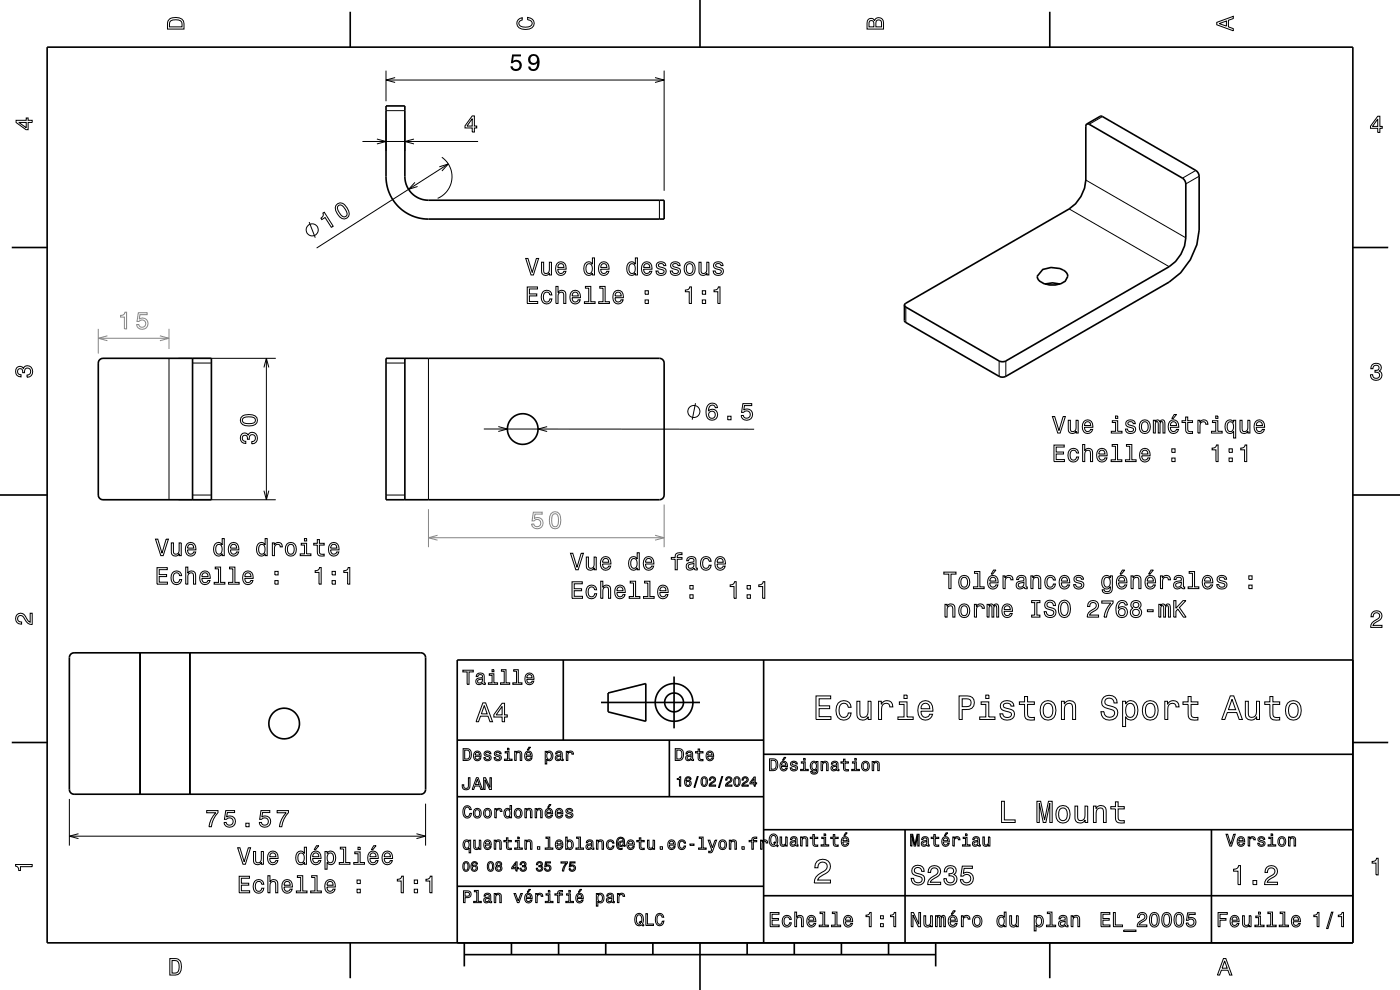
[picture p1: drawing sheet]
<svg xmlns="http://www.w3.org/2000/svg" width="297mm" height="210mm" viewBox="0 0 297 210" stroke-linecap="round" stroke-linejoin="round" font-family="sans-serif">
<g fill="none" stroke="#000" stroke-width=".21">
<path d="M36 4a2.39 2.39 0 0 1 2.9 .5l.1 1.7h-3.5a2.18 2.18 0 0 1 .5-2.2zM36.3 4.4a2.15 2.15 0 0 1 2.2 .3l.1 1h-2.6v-1zM81.9 15v6.5M81.9 17h59M83.8 16.5l-1.9 .5 1.9 .5M109.9 4.2l.9-.4v.4a.7 .7 0 0 0-.7 .5 .7 .7 0 0 0 .3 .8 1.7 1.7 0 0 0 2.5-.5 .9 .9 0 0 0-1-.8v-.5a1.24 1.24 0 0 1 1.4 1.1 1.24 1.24 0 0 1-1 1.4 2.22 2.22 0 0 1-2.5-.7l-.2-.5zM139 16.5l1.9 .5-1.9 .5M140.9 15v25.5M184.2 4.2a.86 .86 0 0 1 1.3 .2 .98 .98 0 0 1 1.2-.6 .98 .98 0 0 1 .7 1.1v1.3h-3.5v-1.3zM184.5 4.5a.54 .54 0 0 1 .6-.1 .54 .54 0 0 1 .3 .6v.7h-1zM185.9 4.4a.62 .62 0 0 1 .8-.1 .62 .62 0 0 1 .3 .6v.8h-1.2zM258.1 4.7l3.5-1.2v.4l-1 .4v1.4l1 .4v.4l-3.5-1.2z"/>
<path d="M258.6 5l1.6-.5v1zM3.4 25.5h2.2v-.5h.4v.5h.8v.5h-.8v1.5h-.5l-2.1-1.5zM4 26h1.6v1.1zM76.9 30h24.5M80 29.5l1.9 .5-1.9 .5M81.9 25.5v6.5M81.9 23.5h4M85.9 25.5v6.5M87.8 29.5l-1.9 .5 1.9 .5M88 38.7l-1.3 1.5 1.9-.6M93.2 35.4l1.9-.6-1.3 1.5M93.7 33.4a5 5 0 0 1-.9 8.7"/>
<path d="M95.1 34.8l-27.9 17.8M100.2 24.6h.4v2.1h.5v.4h-.5v.9h-.4v-.9h-1.6v-.4zM100.2 25.2v1.5h-1.1zM230.3 38.2l21.3 12.2M233.9 24.7l-2.8 1.7M253.7 36.2l-2.8 1.6M254.4 37.4l-2.8 1.6M292.3 24.7h.4v2.1h.5v.4h-.5v.9h-.4v-.9h-1.6v-.4zM292.3 25.2v1.6h-1.1zM65.6 47.1l1.3 3.3M68.5 45.2l.3-.2 1.9 3-.4 .2-1.3-2.1-.7 .5-.2-.3a.77 .77 0 0 0 .4-1.1zM71.3 43.6a1.14 1.14 0 0 1 1.8-.1 2.3 2.3 0 0 1 .9 2.4 1.14 1.14 0 0 1-1.9 .1 2.29 2.29 0 0 1-.8-2.4z"/>
<path d="M71.9 43.6l.3-.1a2.37 2.37 0 0 1 1.4 2.2l-.6 .3a2.37 2.37 0 0 1-1.4-2.2zM111.5 54.8h.5l.9 3 .9-3h.5l-1.1 3.5h-.5zM114.9 55.6h.4l.1 2.3a.69 .69 0 0 0 .8 0 .69 .69 0 0 0 .3-.7v-1.6h.5v2.7h-.4v-.4a.89 .89 0 0 1-1.1 .5 .89 .89 0 0 1-.6-1zM118.2 55.9a1.16 1.16 0 0 1 1.4-.2 1.16 1.16 0 0 1 .5 1.4h-1.8a.69 .69 0 0 0 .4 .8 .69 .69 0 0 0 .8-.1l.1-.2h.5a1.14 1.14 0 0 1-1.4 .8 1.14 1.14 0 0 1-.8-1.4zM118.5 56.1a.66 .66 0 0 1 .8-.1 .66 .66 0 0 1 .3 .7h-1.3zM124.1 55.9a.9 .9 0 0 1 1.6 .1v-1.3h.4v3.6h-.4v-.4a.93 .93 0 0 1-1 .5 .93 .93 0 0 1-.8-.8v-1.2zM124.5 56.2a.62 .62 0 0 1 .7-.3 .62 .62 0 0 1 .4 .6 1.12 1.12 0 0 1-.6 1.5 1.19 1.19 0 0 1-.5-1.8zM127.3 55.9a1.16 1.16 0 0 1 1.4-.2 1.16 1.16 0 0 1 .5 1.4h-1.8a.69 .69 0 0 0 .4 .8 .69 .69 0 0 0 .8-.1l.1-.2h.5a1.14 1.14 0 0 1-1.4 .8 1.14 1.14 0 0 1-.8-1.4zM127.6 56.1a.66 .66 0 0 1 .8-.1 .66 .66 0 0 1 .3 .7h-1.3zM133.2 55.9a.89 .89 0 0 1 1.6 .1v-1.3h.4v3.6h-.4v-.4a.93 .93 0 0 1-1 .5 .93 .93 0 0 1-.8-.8v-1.2zM133.6 56.2a.62 .62 0 0 1 .7-.3 .62 .62 0 0 1 .4 .6 1.12 1.12 0 0 1-.6 1.5 1.19 1.19 0 0 1-.5-1.8zM136.4 55.9a1.16 1.16 0 0 1 1.4-.2 1.16 1.16 0 0 1 .5 1.4h-1.8a.69 .69 0 0 0 .4 .8 .69 .69 0 0 0 .8-.1l.1-.2h.5a1.14 1.14 0 0 1-1.4 .8 1.14 1.14 0 0 1-.8-1.4z"/>
<path d="M136.7 56.1a.66 .66 0 0 1 .8-.1 .66 .66 0 0 1 .4 .7h-1.4zM139.5 55.8a1.09 1.09 0 0 1 1.7 .5h-.4a.61 .61 0 0 0-.5-.4 .61 .61 0 0 0-.6 .4l.1 .2 .7 .3a.86 .86 0 0 1 .8 1 .86 .86 0 0 1-1.1 .6 .91 .91 0 0 1-1-.9h.4a.6 .6 0 0 0 .7 .6 .6 .6 0 0 0 .5-.8l-.3-.1a1.14 1.14 0 0 1-1.3-.9zM139.9 42.5v4M142.5 55.8a1.08 1.08 0 0 1 1.8 .5h-.5a.61 .61 0 0 0-.5-.4 .61 .61 0 0 0-.6 .4l.1 .2 .8 .3a.86 .86 0 0 1 .8 1 .86 .86 0 0 1-1.1 .6 .91 .91 0 0 1-1.1-.9h.4a.6 .6 0 0 0 .7 .6 .6 .6 0 0 0 .5-.8l-.3-.1a1.14 1.14 0 0 1-1.2-.9zM145.4 55.9a1.19 1.19 0 0 1 1.5-.2 1.19 1.19 0 0 1 .6 1.3 1.2 1.2 0 0 1-1.2 1.4 1.2 1.2 0 0 1-1.2-1.4zM145.8 56.2a.67 .67 0 0 1 .7-.3 .67 .67 0 0 1 .5 .6 1.11 1.11 0 0 1-.7 1.5 1.17 1.17 0 0 1-.5-1.8zM148.3 55.6h.4l.1 2.3a.69 .69 0 0 0 .8 0 .69 .69 0 0 0 .3-.7v-1.6h.5v2.7h-.4v-.4a.89 .89 0 0 1-1.1 .5 .89 .89 0 0 1-.6-1zM151.6 55.8a1.09 1.09 0 0 1 1.8 .5h-.4a.61 .61 0 0 0-.6-.4 .61 .61 0 0 0-.6 .4l.1 .2 .8 .3a.86 .86 0 0 1 .8 1 .86 .86 0 0 1-1.1 .6 .91 .91 0 0 1-1.1-.9h.4a.6 .6 0 0 0 .7 .6 .6 .6 0 0 0 .5-.8l-.3-.1a1.14 1.14 0 0 1-1.2-.9zM226.8 44.3l21.2 12.3M3.6 78a.86 .86 0 0 1 1.4 .2 1.06 1.06 0 0 1 1.2-.6 1.06 1.06 0 0 1 .7 1.2 1.1 1.1 0 0 1-1.2 1.2v-.4a.71 .71 0 0 0 .8-1 .71 .71 0 0 0-1.3-.1v.6h-.4a.61 .61 0 0 0-.3-.8 .61 .61 0 0 0-.8 .2 .61 .61 0 0 0 .2 .8l.6 .2v.4a1.15 1.15 0 0 1-1.2-.6 1.15 1.15 0 0 1 .3-1.3zM35.9 76v30M37.9 76h20.6"/>
<path d="M40.9 77h4M56 77.9l.5-1.9 .5 1.9M56.5 76v30M81.9 77h4M90.9 76v30M111.9 60.9h2.1v.4h-1.7v1h1.6v.5h-1.6v1.2h1.8v.4h-2.2zM115.1 62a1.09 1.09 0 0 1 1.2-.4 1.09 1.09 0 0 1 .8 1h-.5a.66 .66 0 0 0-.6-.7 .66 .66 0 0 0-.7 .7 1.11 1.11 0 0 0 .7 1.5 .66 .66 0 0 0 .6-.7h.5a1.15 1.15 0 0 1-1.4 1.1 1.15 1.15 0 0 1-.9-1.5zM117.9 60.8h.5v1.3a.88 .88 0 0 1 1-.5 .88 .88 0 0 1 .6 1v1.8h-.4v-1.7a.6 .6 0 0 0-.5-.8 .6 .6 0 0 0-.7 .6v1.9h-.5zM121.2 62a1.16 1.16 0 0 1 1.5-.2 1.16 1.16 0 0 1 .4 1.4h-1.7a.69 .69 0 0 0 .3 .8 .69 .69 0 0 0 .9-.2l.1-.2h.4a1.14 1.14 0 0 1-1.4 .8 1.14 1.14 0 0 1-.8-1.4zM121.6 62.2a.66 .66 0 0 1 .7-.2 .66 .66 0 0 1 .4 .8h-1.3zM124.2 60.8h1.1v3.2h.9v.4h-2.2v-.4h.9v-2.9h-.7zM127.2 60.8h1.2v3.2h.9v.4h-2.3v-.4h.9v-2.9h-.7z"/>
<path d="M130.3 62a1.16 1.16 0 0 1 1.5-.2 1.16 1.16 0 0 1 .4 1.4h-1.7a.69 .69 0 0 0 .3 .8 .69 .69 0 0 0 .9-.2l.1-.2h.4a1.14 1.14 0 0 1-1.4 .8 1.14 1.14 0 0 1-.8-1.4zM130.7 62.2a.66 .66 0 0 1 .8-.2 .66 .66 0 0 1 .3 .8h-1.3zM136.8 63.6h.7v.8h-.7zM136.8 61.7h.7v.7h-.7zM145.4 61.5a.78 .78 0 0 0 .9-.6h.4v3.5h-.5v-2.5h-.8zM149 63.6h.7v.8h-.7zM149 61.7h.7v.7h-.7zM151.5 61.5a.77 .77 0 0 0 .9-.6h.3v3.5h-.4v-2.5h-.8zM192.2 65.1v3.3M212 76.6v3.2M213.4 76.6v3.2M291.1 77.4a1.08 1.08 0 0 1 1.4-.2 1.08 1.08 0 0 1 .4 1.2l-.3 .3a1.06 1.06 0 0 1 .5 1.3 1.06 1.06 0 0 1-1.2 .7 1.1 1.1 0 0 1-1.2-1.2h.5a.71 .71 0 0 0 1 .8 .71 .71 0 0 0 .1-1.3h-.6v-.4a.61 .61 0 0 0 .8-.3 .61 .61 0 0 0-.2-.8 .61 .61 0 0 0-.9 .2l-.1 .5h-.5z"/>
<path d="M51.2 92.1a.86 .86 0 0 1 1.4 .2 1.06 1.06 0 0 1 1.3-.5 1.06 1.06 0 0 1 .7 1.2 1.1 1.1 0 0 1-1.2 1.1v-.4a.71 .71 0 0 0 .8-1 .71 .71 0 0 0-1.3-.1v.6h-.4a.61 .61 0 0 0-.3-.8 .61 .61 0 0 0-.8 .2 .61 .61 0 0 0 .2 .8l.5 .2v.5a1.15 1.15 0 0 1-1.1-.7 1.15 1.15 0 0 1 .2-1.3zM51.4 88.2a2.69 2.69 0 0 1 3.1 .4 1.15 1.15 0 0 1-.9 1.7 2.29 2.29 0 0 1-2.5-.6l-.1-.6 .1-.5zM51.5 88.8a2.38 2.38 0 0 1 2.6 0v.7a2.37 2.37 0 0 1-2.6 0zM102.6 91h57.4M105.7 90.5l1.9 .5-1.9 .5M116.1 90.5l-2 .5 2 .5M147.5 85.5l-.7 3.5M150.3 85.8a1.14 1.14 0 0 1 1.9 .7h-.5a.66 .66 0 0 0-.5-.6 .66 .66 0 0 0-.7 .3l-.2 1a1.17 1.17 0 0 1 1.7 .1 1.17 1.17 0 0 1-.2 1.7 1.17 1.17 0 0 1-1.7-.3 2.66 2.66 0 0 1 .2-2.9zM154.4 88.3h.7v.7h-.7zM157.6 85.6h1.9v.4h-1.6l-.1 1a1.21 1.21 0 0 1 1.7 .5 1.21 1.21 0 0 1-.8 1.7 1.21 1.21 0 0 1-1.5-1.1h.5a.79 .79 0 0 0 1 .5 .79 .79 0 0 0 .4-1.1 .79 .79 0 0 0-1.1-.3l-.3 .3h-.4zM223.3 88.4h.4l.9 2.9 .9-2.9h.5l-1.1 3.5h-.5zM223.6 94.4h2.2v.4h-1.7v1.1h1.5v.4h-1.5v1.2h1.7v.4h-2.2z"/>
<path d="M226.6 89.2h.5l.1 2.2a.69 .69 0 0 0 .8 .1 .69 .69 0 0 0 .3-.8v-1.5h.4v2.7h-.4v-.4a.89 .89 0 0 1-1.1 .4 .89 .89 0 0 1-.6-1zM226.9 95.5a1.09 1.09 0 0 1 1.1-.4 1.09 1.09 0 0 1 .8 1h-.4a.66 .66 0 0 0-.7-.6 .66 .66 0 0 0-.6 .6 1.1 1.1 0 0 0 .6 1.5 .66 .66 0 0 0 .7-.7h.4a1.15 1.15 0 0 1-1.3 1.1 1.15 1.15 0 0 1-.9-1.4zM229.7 94.3h.4v1.3a.88 .88 0 0 1 1.1-.5 .88 .88 0 0 1 .6 1v1.8h-.5v-1.7a.63 .63 0 0 0-.7-.7 .63 .63 0 0 0-.5 .8v1.6h-.4zM229.9 89.4a1.16 1.16 0 0 1 1.5-.2 1.16 1.16 0 0 1 .4 1.4l-1.7 .1a.69 .69 0 0 0 .3 .8 .69 .69 0 0 0 .9-.2l.1-.2h.4a1.13 1.13 0 0 1-1.4 .8 1.13 1.13 0 0 1-.8-1.4zM230.3 89.7a.66 .66 0 0 1 .8-.2 .66 .66 0 0 1 .3 .8h-1.3zM232.9 95.5a1.16 1.16 0 0 1 1.5-.2 1.16 1.16 0 0 1 .5 1.4h-1.8a.69 .69 0 0 0 .3 .8 .69 .69 0 0 0 .9-.2l.1-.2h.4a1.13 1.13 0 0 1-1.4 .9 1.13 1.13 0 0 1-.8-1.4zM233.3 95.7a.66 .66 0 0 1 .8-.1 .66 .66 0 0 1 .3 .7h-1.3zM235.9 94.3h1.2v3.2h.9v.4h-2.3v-.4h.9v-2.8h-.7zM236 89.2h1.1v2.3h.9v.4h-2.2v-.4h.9v-1.9h-.7zM236.7 88.2h.4v.5h-.4zM239 94.3h1.1v3.2h.9v.4h-2.2v-.4h.9v-2.8h-.7zM239.1 89.3a1.08 1.08 0 0 1 1.7 .6h-.4a.61 .61 0 0 0-.5-.5 .61 .61 0 0 0-.6 .4l.1 .3 .7 .2a.86 .86 0 0 1 .8 1 .86 .86 0 0 1-1.1 .7 .9 .9 0 0 1-1-1h.4a.6 .6 0 0 0 .7 .6 .6 .6 0 0 0 .5-.7l-.3-.2a1.13 1.13 0 0 1-1.3-.9z"/>
<path d="M242 89.4a1.19 1.19 0 0 1 1.4-.2 1.19 1.19 0 0 1 .6 1.3 1.2 1.2 0 0 1-1.1 1.5 1.2 1.2 0 0 1-1.2-1.5zM242.1 95.5a1.16 1.16 0 0 1 1.4-.2 1.16 1.16 0 0 1 .5 1.4h-1.8a.69 .69 0 0 0 .3 .8 .69 .69 0 0 0 .9-.2l.1-.2h.4a1.13 1.13 0 0 1-1.4 .9 1.13 1.13 0 0 1-.8-1.4zM242.3 89.7a.67 .67 0 0 1 .7-.2 .67 .67 0 0 1 .5 .6 1.11 1.11 0 0 1-.6 1.5 1.17 1.17 0 0 1-.6-1.9zM242.4 95.7a.66 .66 0 0 1 .8-.1 .66 .66 0 0 1 .3 .7h-1.3zM244.7 89.2h.4v.2l.5-.3 .3 .1 .2 .3 .5-.4a.69 .69 0 0 1 .5 .9v1.9h-.4v-1.9v-.4l-.2-.2-.4 .4v2.1h-.4v-2.2l-.1-.2h-.3l-.2 .3v2.1h-.4zM248.1 89.4a1.16 1.16 0 0 1 1.5-.2 1.16 1.16 0 0 1 .5 1.4l-1.8 .1a.69 .69 0 0 0 .3 .8 .69 .69 0 0 0 .9-.2l.1-.2h.4a1.13 1.13 0 0 1-1.4 .8 1.13 1.13 0 0 1-.8-1.4zM248.5 89.7a.66 .66 0 0 1 .8-.2 .66 .66 0 0 1 .3 .8h-1.3zM248.6 97.2h.7v.7h-.7zM248.6 95.2h.7v.8h-.7zM249.1 87.9h.5l-.7 .9h-.3zM251.5 88.5h.5v.7h1v.4h-1v1.6a.68 .68 0 0 0 1 .4v.3a.99 .99 0 0 1-1.5-.9v-1.4h-.7v-.4h.7zM254.1 89.2h.4v.4a.89 .89 0 0 1 1.1-.5 .89 .89 0 0 1 .7 .9h-.5a.59 .59 0 0 0-.6-.6 .59 .59 0 0 0-.6 .5v2h-.5z"/>
<path d="M257.1 95.1a.77 .77 0 0 0 1-.7h.3v3.5h-.4v-2.5h-.9zM257.2 89.2h1.2v2.3h.9v.4h-2.3v-.4h.9v-1.9h-.7zM257.9 88.2h.5v.5h-.5zM260.2 89.4a.88 .88 0 0 1 1.5 .2v-.4h.4v3.7h-.4v-1.4l-.2 .2a.94 .94 0 0 1-.9 .2 .94 .94 0 0 1-.7-.8v-1.2zM260.5 89.7a.62 .62 0 0 1 .7-.2 .62 .62 0 0 1 .4 .6 1.11 1.11 0 0 1-.6 1.5 1.19 1.19 0 0 1-.5-1.9zM260.7 97.2h.7v.7h-.7zM260.7 95.2h.7v.8h-.7zM263.1 89.2h.4l.1 2.2a.69 .69 0 0 0 .8 .1 .69 .69 0 0 0 .3-.8v-1.5h.5v2.7h-.5v-.4a.89 .89 0 0 1-1 .4 .89 .89 0 0 1-.6-1zM263.2 95.1a.77 .77 0 0 0 .9-.7h.4v3.5h-.5v-2.5h-.8zM266.3 89.4a1.16 1.16 0 0 1 1.5-.2 1.16 1.16 0 0 1 .5 1.4l-1.8 .1a.69 .69 0 0 0 .3 .8 .69 .69 0 0 0 .9-.2l.1-.2h.4a1.13 1.13 0 0 1-1.4 .8 1.13 1.13 0 0 1-.8-1.4zM266.7 89.7a.66 .66 0 0 1 .8-.2 .66 .66 0 0 1 .3 .8h-1.3zM33 114.4h.5l.9 2.9 .8-2.9h.5l-1.1 3.5h-.5z"/>
<path d="M36.3 115.2h.5l.1 2.2a.69 .69 0 0 0 .8 .1 .69 .69 0 0 0 .3-.8v-1.5h.4v2.7h-.4v-.4a.89 .89 0 0 1-1 .4 .89 .89 0 0 1-.7-1zM37.9 106h20.6M39.6 115.4a1.16 1.16 0 0 1 1.5-.2 1.16 1.16 0 0 1 .5 1.4l-1.8 .1a.69 .69 0 0 0 .3 .8 .69 .69 0 0 0 .9-.2l.1-.2h.4a1.14 1.14 0 0 1-1.4 .8 1.14 1.14 0 0 1-.8-1.4zM40 115.7a.66 .66 0 0 1 .8-.2 .66 .66 0 0 1 .3 .8h-1.3zM40.9 105h4M45.6 115.4a.89 .89 0 0 1 1.5 .2v-1.4h.5v3.7h-.5v-.5a.93 .93 0 0 1-1 .5 .93 .93 0 0 1-.7-.8v-1.2zM45.9 115.7a.62 .62 0 0 1 .7-.2 .62 .62 0 0 1 .5 .6 1.11 1.11 0 0 1-.7 1.5 1.19 1.19 0 0 1-.5-1.9zM48.7 115.4a1.16 1.16 0 0 1 1.5-.2 1.16 1.16 0 0 1 .5 1.4l-1.8 .1a.69 .69 0 0 0 .3 .8 .69 .69 0 0 0 .9-.2l.1-.2h.4a1.14 1.14 0 0 1-1.4 .8 1.14 1.14 0 0 1-.8-1.4zM49.1 115.7a.66 .66 0 0 1 .8-.2 .66 .66 0 0 1 .3 .8h-1.3zM54.7 115.4a.89 .89 0 0 1 1.5 .2v-1.4h.5v3.7h-.5v-.5a.93 .93 0 0 1-1 .5 .93 .93 0 0 1-.7-.8v-1.2zM55.1 115.7a.62 .62 0 0 1 .6-.2 .62 .62 0 0 1 .5 .6 1.11 1.11 0 0 1-.7 1.5 1.19 1.19 0 0 1-.4-1.9zM56 104.1l.5 1.9 .5-1.9"/>
<path d="M57.8 115.2h.4v.4a.89 .89 0 0 1 1-.5 .89 .89 0 0 1 .7 .9h-.4a.59 .59 0 0 0-.6-.6 .59 .59 0 0 0-.6 .5l-.1 2h-.4zM60.8 115.4a1.19 1.19 0 0 1 1.5-.2 1.19 1.19 0 0 1 .6 1.3 1.2 1.2 0 0 1-1.2 1.5 1.2 1.2 0 0 1-1.2-1.5zM61.2 115.7a.67 .67 0 0 1 .7-.2 .67 .67 0 0 1 .5 .6 1.11 1.11 0 0 1-.7 1.5 1.17 1.17 0 0 1-.5-1.9zM63.9 115.2h1.1v2.3h1v.4h-2.3v-.4h.9v-1.9h-.7zM64.6 114.2h.5v.6h-.5zM67.3 114.5h.5v.7h1v.4h-1v1.6a.68 .68 0 0 0 1 .4v.3a.99 .99 0 0 1-1.5-.9v-1.4h-.7v-.4h.7zM70 115.4a1.16 1.16 0 0 1 1.4-.2 1.16 1.16 0 0 1 .5 1.4l-1.8 .1a.69 .69 0 0 0 .4 .8 .69 .69 0 0 0 .8-.2l.1-.2h.5a1.14 1.14 0 0 1-1.4 .8 1.14 1.14 0 0 1-.8-1.4zM70.3 115.7a.66 .66 0 0 1 .8-.2 .66 .66 0 0 1 .4 .8h-1.4zM81.9 105h4M121 117.4h.5l.9 2.9 .9-2.9h.5l-1.1 3.5h-.5zM124.4 118.2h.4l.1 2.2a.69 .69 0 0 0 .8 .1 .69 .69 0 0 0 .3-.8v-1.5h.5v2.7h-.4v-.4a.89 .89 0 0 1-1.1 .4 .89 .89 0 0 1-.6-1zM127.7 118.4a1.16 1.16 0 0 1 1.4-.2 1.16 1.16 0 0 1 .5 1.4l-1.8 .1a.69 .69 0 0 0 .4 .8 .69 .69 0 0 0 .8-.2l.1-.2h.5a1.13 1.13 0 0 1-1.4 .8 1.13 1.13 0 0 1-.8-1.4z"/>
<path d="M128 118.7a.66 .66 0 0 1 .8-.2 .66 .66 0 0 1 .3 .8h-1.3zM133.6 118.4a.9 .9 0 0 1 1.6 .2v-1.4h.4v3.7h-.4v-.5a.93 .93 0 0 1-1 .5 .93 .93 0 0 1-.8-.8v-1.2zM134 118.7a.62 .62 0 0 1 .7-.2 .62 .62 0 0 1 .4 .6 1.12 1.12 0 0 1-.6 1.5 1.19 1.19 0 0 1-.5-1.9zM136.8 118.4a1.16 1.16 0 0 1 1.4-.2 1.16 1.16 0 0 1 .5 1.4l-1.8 .1a.69 .69 0 0 0 .4 .8 .69 .69 0 0 0 .8-.2l.1-.2h.5a1.14 1.14 0 0 1-1.4 .8 1.14 1.14 0 0 1-.8-1.4zM137.1 118.7a.66 .66 0 0 1 .8-.2 .66 .66 0 0 1 .4 .8h-1.4zM142.4 118.2h.8a.81 .81 0 0 1 1-1l.5 .1v.4h-.9l-.1 .5h1v.4h-1v2.3h-.5v-2.3h-.8zM145.9 118.3a1.02 1.02 0 0 1 1.1-.2 1.02 1.02 0 0 1 .7 .8v1.6h.2v.4l-.5-.1-.1-.3a.98 .98 0 0 1-1.7 0 1 1 0 0 1 .3-1 1 1 0 0 1 1-.3h.2a.55 .55 0 0 0-.3-.8 .55 .55 0 0 0-.7 .5h-.4zM146.1 119.8l1.1-.3a.77 .77 0 0 1-.2 .9 .77 .77 0 0 1-.9 .1l-.1-.4zM148.9 118.4a1.09 1.09 0 0 1 1.2-.3 1.09 1.09 0 0 1 .8 1h-.5a.66 .66 0 0 0-.6-.7 .66 .66 0 0 0-.7 .7 1.11 1.11 0 0 0 .7 1.5 .67 .67 0 0 0 .6-.7h.5a1.15 1.15 0 0 1-1.4 1 1.15 1.15 0 0 1-.9-1.4zM152 118.4a1.16 1.16 0 0 1 1.4-.2 1.16 1.16 0 0 1 .5 1.4l-1.8 .1a.69 .69 0 0 0 .3 .8 .69 .69 0 0 0 .9-.2l.1-.2h.4a1.14 1.14 0 0 1-1.4 .8 1.14 1.14 0 0 1-.8-1.4zM152.3 118.7a.66 .66 0 0 1 .8-.2 .66 .66 0 0 1 .3 .8h-1.3zM3.6 130.4a1.22 1.22 0 0 1 2 .7l.4 .6 .4 .3v-1.9h.4v2.4a1.8 1.8 0 0 1-1.7-1.4 .71 .71 0 0 0-.9-.5 .71 .71 0 0 0-.5 .8 .71 .71 0 0 0 .9 .5v.5a1.18 1.18 0 0 1-1.2-.7 1.18 1.18 0 0 1 .2-1.3z"/>
<path d="M33.3 120.4h2.2v.4h-1.7v1.1h1.5v.4h-1.5v1.2h1.7v.4h-2.2zM36.6 121.5a1.09 1.09 0 0 1 1.2-.4 1.09 1.09 0 0 1 .7 1h-.4a.66 .66 0 0 0-.7-.6 .66 .66 0 0 0-.6 .6 1.11 1.11 0 0 0 .6 1.5 .66 .66 0 0 0 .7-.7h.4a1.15 1.15 0 0 1-1.3 1.1 1.15 1.15 0 0 1-.9-1.4zM39.4 120.3h.4v1.3a.88 .88 0 0 1 1.1-.4 .88 .88 0 0 1 .6 .9v1.8h-.4v-1.7a.6 .6 0 0 0-.5-.7 .6 .6 0 0 0-.7 .5l-.1 1.9h-.4zM42.7 121.5a1.16 1.16 0 0 1 1.4-.2 1.16 1.16 0 0 1 .5 1.4h-1.8a.69 .69 0 0 0 .4 .8 .69 .69 0 0 0 .8-.2l.1-.2h.5a1.13 1.13 0 0 1-1.4 .9 1.13 1.13 0 0 1-.8-1.4zM43 121.7a.66 .66 0 0 1 .8-.1 .66 .66 0 0 1 .3 .7h-1.3zM45.7 120.3h1.1v3.2h.9v.4h-2.3v-.4h1v-2.8h-.7zM48.7 120.3h1.1v3.2h.9v.4h-2.2v-.4h.9v-2.8h-.7zM51.8 121.5a1.16 1.16 0 0 1 1.4-.2 1.16 1.16 0 0 1 .5 1.4h-1.8a.69 .69 0 0 0 .4 .8 .69 .69 0 0 0 .8-.2l.1-.2h.5a1.13 1.13 0 0 1-1.4 .9 1.13 1.13 0 0 1-.8-1.4zM52.1 121.7a.66 .66 0 0 1 .8-.1 .66 .66 0 0 1 .3 .7h-1.3zM58.3 123.2h.7v.7h-.7zM58.3 121.2h.7v.8h-.7zM66.9 121.1a.77 .77 0 0 0 .9-.7h.3v3.5h-.4v-2.5h-.8z"/>
<path d="M70.5 123.2h.6v.7h-.6zM70.5 121.2h.6v.8h-.6zM72.9 121.1a.77 .77 0 0 0 1-.7h.3v3.5h-.5v-2.5h-.8zM121.4 123.4h2.1v.4h-1.7v1.1h1.6v.4h-1.6v1.2h1.8v.4h-2.2zM124.6 124.5a1.09 1.09 0 0 1 1.2-.4 1.09 1.09 0 0 1 .8 1h-.5a.66 .66 0 0 0-.6-.6 .66 .66 0 0 0-.7 .6 1.11 1.11 0 0 0 .7 1.5 .66 .66 0 0 0 .6-.7h.5a1.15 1.15 0 0 1-1.4 1.1 1.15 1.15 0 0 1-.9-1.4zM127.4 123.3h.5v1.3a.88 .88 0 0 1 1-.4 .88 .88 0 0 1 .6 .9v1.8h-.4v-1.7a.6 .6 0 0 0-.5-.7 .6 .6 0 0 0-.7 .5v1.9h-.5zM130.7 124.5a1.16 1.16 0 0 1 1.5-.2 1.16 1.16 0 0 1 .4 1.4h-1.7a.69 .69 0 0 0 .3 .8 .69 .69 0 0 0 .9-.2l.1-.2h.4a1.14 1.14 0 0 1-1.4 .9 1.14 1.14 0 0 1-.8-1.4zM131.1 124.7a.66 .66 0 0 1 .8-.1 .66 .66 0 0 1 .3 .7h-1.3zM133.7 123.3h1.1v3.2h.9v.4h-2.2v-.4h.9v-2.8h-.7zM136.7 123.3h1.2v3.2h.9v.4h-2.3v-.4h.9v-2.8h-.7zM139.8 124.5a1.16 1.16 0 0 1 1.5-.2 1.16 1.16 0 0 1 .4 1.4h-1.7a.69 .69 0 0 0 .3 .8 .69 .69 0 0 0 .9-.2l.1-.2h.4a1.14 1.14 0 0 1-1.4 .9 1.14 1.14 0 0 1-.8-1.4zM140.2 124.7a.66 .66 0 0 1 .8-.1 .66 .66 0 0 1 .3 .7h-1.3z"/>
<path d="M146.3 126.2h.7v.7h-.7zM146.3 124.2h.7v.8h-.7zM154.9 124.1a.78 .78 0 0 0 .9-.7h.4v3.5h-.5v-2.5h-.8zM158.5 126.2h.7v.7h-.7zM158.5 124.2h.7v.8h-.7zM161 124.1a.77 .77 0 0 0 .9-.7h.3v3.5h-.4v-2.5h-.8zM200.2 121.4h2.6v.4h-1v3.1h-.5v-3.1h-1.1zM200.5 128.2h.4v.4a.89 .89 0 0 1 1.1-.5 .89 .89 0 0 1 .6 1v1.8h-.5v-1.7a.6 .6 0 0 0-.4-.7 .6 .6 0 0 0-.7 .5l-.1 1.9h-.4zM203.7 122.4a1.19 1.19 0 0 1 1.4-.2 1.19 1.19 0 0 1 .6 1.3 1.2 1.2 0 0 1-1.1 1.5 1.2 1.2 0 0 1-1.2-1.5zM203.7 128.5a1.19 1.19 0 0 1 1.4-.3 1.19 1.19 0 0 1 .6 1.4 1.2 1.2 0 0 1-1.1 1.4 1.2 1.2 0 0 1-1.2-1.4zM204 122.7a.67 .67 0 0 1 .7-.2 .67 .67 0 0 1 .5 .5 1.11 1.11 0 0 1-.6 1.6 1.17 1.17 0 0 1-.6-1.9zM204 128.8a.67 .67 0 0 1 .7-.3 .67 .67 0 0 1 .5 .6 1.11 1.11 0 0 1-.6 1.5 1.17 1.17 0 0 1-.6-1.8z"/>
<path d="M206.7 128.2h.4v.4a.89 .89 0 0 1 1-.5 .89 .89 0 0 1 .7 .9h-.4a.59 .59 0 0 0-.6-.5 .59 .59 0 0 0-.6 .5v1.9h-.5zM206.7 121.2h1.2v3.3h.9v.4h-2.3v-.4h.9v-2.9h-.7zM209.4 128.2h.4v.3l.5-.4 .3 .1 .2 .3 .5-.4a.69 .69 0 0 1 .6 .9v1.9h-.5v-1.9v-.4l-.2-.1a.5 .5 0 0 0-.4 .6v1.8h-.4v-2.1l-.2-.3-.4 .3v2.1h-.4zM209.8 122.4a1.16 1.16 0 0 1 1.5-.2 1.16 1.16 0 0 1 .4 1.4h-1.7a.69 .69 0 0 0 .3 .9 .69 .69 0 0 0 .9-.2l.1-.2h.4a1.14 1.14 0 0 1-1.4 .8 1.14 1.14 0 0 1-.8-1.4zM210.2 122.7a.66 .66 0 0 1 .8-.2 .66 .66 0 0 1 .3 .8h-1.3zM210.8 120.9h.5l-.7 .9h-.3zM212.8 122.1h.4v.5a.89 .89 0 0 1 1-.5 .89 .89 0 0 1 .7 .9h-.4a.59 .59 0 0 0-.6-.6 .59 .59 0 0 0-.6 .5l-.1 2h-.4zM212.8 128.5a1.16 1.16 0 0 1 1.5-.2 1.16 1.16 0 0 1 .5 1.4h-1.8a.69 .69 0 0 0 .3 .8 .69 .69 0 0 0 .9-.2l.1-.2h.4a1.14 1.14 0 0 1-1.4 .9 1.14 1.14 0 0 1-.8-1.5zM213.2 128.7a.66 .66 0 0 1 .8-.1 .66 .66 0 0 1 .3 .7h-1.3zM215.9 122.3a1.02 1.02 0 0 1 1.8 .6v1.6h.2v.4l-.5-.1-.1-.3a.98 .98 0 0 1-1.7 0 .87 .87 0 0 1 .9-1.2l.6-.1a.55 .55 0 0 0-.3-.8 .55 .55 0 0 0-.7 .5h-.4zM216.1 123.8l1.1-.3a.77 .77 0 0 1-.2 .9 .77 .77 0 0 1-.9 0zM218.7 122.1h.4v.5a.89 .89 0 0 1 1.1-.5 .89 .89 0 0 1 .6 1v1.8h-.5v-1.7a.6 .6 0 0 0-.4-.8 .6 .6 0 0 0-.7 .5l-.1 2h-.4z"/>
<path d="M218.9 127.4h1.7v.4h-.6v2.7h.6v.4h-1.7v-.4h.6v-2.7h-.6zM221.9 127.6a1.19 1.19 0 0 1 1.3-.2 1.19 1.19 0 0 1 .7 1h-.4a.66 .66 0 0 0-.8-.7 .66 .66 0 0 0-.4 1l.2 .1a1.47 1.47 0 0 1 1.5 1.1 1.26 1.26 0 0 1-1.3 1.1 1.26 1.26 0 0 1-1.2-1.2h.5a.77 .77 0 0 0 .8 .8 .77 .77 0 0 0 .7-.9l-.9-.4a.96 .96 0 0 1-.9-.6 .96 .96 0 0 1 .2-1.1zM222 122.4a1.09 1.09 0 0 1 1.1-.3 1.09 1.09 0 0 1 .8 .9h-.5a.66 .66 0 0 0-.6-.6 .66 .66 0 0 0-.7 .6 1.11 1.11 0 0 0 .7 1.6 .66 .66 0 0 0 .7-.7h.4a1.15 1.15 0 0 1-1.3 1 1.15 1.15 0 0 1-1-1.4zM224.9 127.8a1.2 1.2 0 0 1 1.2-.4 1.2 1.2 0 0 1 .9 1 2.23 2.23 0 0 1-.7 2.5 1.21 1.21 0 0 1-1.7-1v-1.5zM225 122.4a1.16 1.16 0 0 1 1.5-.2 1.16 1.16 0 0 1 .4 1.4h-1.8a.69 .69 0 0 0 .4 .9 .69 .69 0 0 0 .8-.2l.1-.2h.5a1.14 1.14 0 0 1-1.4 .8 1.14 1.14 0 0 1-.8-1.4zM225.3 122.7a.66 .66 0 0 1 .8-.2 .66 .66 0 0 1 .4 .8h-1.4zM225.5 127.8l.3-.1a1.7 1.7 0 0 1 .3 2.8l-.3 .1a1.69 1.69 0 0 1-.3-2.8zM228.1 122.3a1.08 1.08 0 0 1 1.8 .6h-.5a.61 .61 0 0 0-.5-.5 .61 .61 0 0 0-.6 .4l.1 .3 .7 .2a.86 .86 0 0 1 .8 1 .86 .86 0 0 1-1.1 .7 .91 .91 0 0 1-1-1h.4a.6 .6 0 0 0 .7 .6 .6 .6 0 0 0 .5-.7l-.3-.2a1.14 1.14 0 0 1-1.3-.9zM231 127.7a1.18 1.18 0 0 1 2 .3 1.18 1.18 0 0 1-1 1.7l-.6 .3-.2 .5h1.9v.4h-2.5a1.81 1.81 0 0 1 1.5-1.7 .71 .71 0 0 0 .5-.9 .71 .71 0 0 0-.9-.5 .71 .71 0 0 0-.5 .9h-.5zM233.7 127.5h2.4v.4a5.3 5.3 0 0 0-1.4 3h-.5a5.2 5.2 0 0 1 1.5-3h-2zM234 122.4a.9 .9 0 0 1 1.6 .2v-.5h.4v2.6a1.1 1.1 0 0 1-.9 1.2 1.1 1.1 0 0 1-1.3-.8h.4a.73 .73 0 0 0 1 .3 .73 .73 0 0 0 .4-1 .94 .94 0 0 1-1.1 .5 .94 .94 0 0 1-.7-.8v-1.2zM234.3 122.7a.63 .63 0 0 1 .7-.2 .63 .63 0 0 1 .5 .6 1.11 1.11 0 0 1-.7 1.5 1.2 1.2 0 0 1-.5-1.9z"/>
<path d="M237.1 122.4a1.16 1.16 0 0 1 1.5-.2 1.16 1.16 0 0 1 .5 1.4h-1.8a.69 .69 0 0 0 .3 .9 .69 .69 0 0 0 .9-.2l.1-.2h.4a1.14 1.14 0 0 1-1.4 .8 1.14 1.14 0 0 1-.8-1.4zM237.3 127.7a1.14 1.14 0 0 1 1.9 .6h-.5a.66 .66 0 0 0-.5-.5 .66 .66 0 0 0-.7 .3l-.3 1a1.17 1.17 0 0 1 1.7 .1 1.17 1.17 0 0 1-.2 1.7 1.17 1.17 0 0 1-1.6-.3 2.66 2.66 0 0 1 .2-2.9zM237.5 122.7a.66 .66 0 0 1 .8-.2 .66 .66 0 0 1 .3 .8h-1.3zM238.1 120.9h.5l-.7 .9h-.3zM239.9 122.1h.5v.5a.89 .89 0 0 1 1-.5 .89 .89 0 0 1 .6 1v1.8h-.4v-1.7a.6 .6 0 0 0-.5-.8 .6 .6 0 0 0-.7 .5v2h-.5zM240.2 127.6a1.05 1.05 0 0 1 1.3-.2 1.05 1.05 0 0 1 .5 1.3l-.4 .3a1.11 1.11 0 0 1 .4 1.6 1.11 1.11 0 0 1-1.5 .3 1.03 1.03 0 0 1-.7-.9 1.03 1.03 0 0 1 .6-1 .81 .81 0 0 1-.2-1.4zM243.2 122.4a1.16 1.16 0 0 1 1.5-.2 1.16 1.16 0 0 1 .4 1.4h-1.7a.69 .69 0 0 0 .3 .9 .69 .69 0 0 0 .9-.2l.1-.2h.4a1.14 1.14 0 0 1-1.4 .8 1.14 1.14 0 0 1-.8-1.4zM243.4 129.4h1.2v.4h-1.2zM243.6 122.7a.66 .66 0 0 1 .8-.2 .66 .66 0 0 1 .3 .8h-1.3zM244.2 120.9h.5l-.7 .9h-.3zM245.8 128.2h.4v.3l.5-.4 .3 .1 .2 .3 .6-.4a.69 .69 0 0 1 .5 .9v1.9h-.4v-1.9l-.1-.4-.2-.1-.3 .3v2.1h-.4v-2.1l-.2-.3h-.2l-.2 .3-.1 2.1h-.4zM246.2 122.1h.4v.5a.89 .89 0 0 1 1-.5 .89 .89 0 0 1 .7 .9h-.4a.59 .59 0 0 0-.6-.6 .59 .59 0 0 0-.6 .5l-.1 2h-.4z"/>
<path d="M249 127.4h.5v1.6l1.5-1.6h.6l-1.4 1.5 1.4 2h-.5l-1.2-1.7-.4 .5v1.2h-.5zM249.3 122.3a1.02 1.02 0 0 1 1.8 .6v1.6h.2v.4l-.5-.1-.1-.3a.98 .98 0 0 1-1.7 0 1 1 0 0 1 .3-1.1 1 1 0 0 1 1-.2h.2a.55 .55 0 0 0-.4-.8 .55 .55 0 0 0-.6 .5h-.4zM249.5 123.8l1.1-.3a.77 .77 0 0 1-.2 .9 .77 .77 0 0 1-.9 0l-.1-.3zM252.3 121.2h1.1v3.3h.9v.4h-2.2v-.4h.9v-2.9h-.7zM255.4 122.4a1.16 1.16 0 0 1 1.4-.2 1.16 1.16 0 0 1 .5 1.4h-1.8a.69 .69 0 0 0 .3 .9 .69 .69 0 0 0 .9-.2l.1-.2h.4a1.14 1.14 0 0 1-1.4 .8 1.14 1.14 0 0 1-.8-1.4zM255.7 122.7a.66 .66 0 0 1 .8-.2 .66 .66 0 0 1 .3 .8h-1.3zM258.4 122.3a1.08 1.08 0 0 1 1.8 .6h-.4a.61 .61 0 0 0-.6-.5 .61 .61 0 0 0-.6 .4l.1 .3 .8 .2a.86 .86 0 0 1 .8 1 .86 .86 0 0 1-1.1 .7 .91 .91 0 0 1-1.1-1h.5a.6 .6 0 0 0 .6 .6 .6 .6 0 0 0 .5-.7l-.3-.2a1.14 1.14 0 0 1-1.2-.9zM264.9 124.1h.7v.8h-.7zM264.9 122.1h.7v.8h-.7zM291.2 129.9a1.18 1.18 0 0 1 1.9 .3 1.18 1.18 0 0 1-1 1.7l-.5 .3-.3 .5h1.9v.4h-2.4a1.8 1.8 0 0 1 1.4-1.8 .71 .71 0 0 0 .5-.8 .71 .71 0 0 0-.9-.5 .71 .71 0 0 0-.5 .8h-.4zM98.2 142.2h2.2v.3h-.9v2.7h-.4v-2.7h-.9zM98.2 158.8a1.56 1.56 0 0 1 1.6 .3 1.71 1.71 0 0 1-.3 2.1l-1.3 .1z"/>
<path d="M98.6 159.1a.98 .98 0 0 1 1.1 .7 .98 .98 0 0 1-.6 1.2h-.5zM100.7 159.6a.83 .83 0 0 1 1-.2 .83 .83 0 0 1 .4 1h-1.3a.49 .49 0 0 0 .2 .6 .49 .49 0 0 0 .6-.1l.1-.1h.3a.81 .81 0 0 1-1 .6 .81 .81 0 0 1-.5-1.1zM100.9 159.7l.2-.1a.47 .47 0 0 1 .5 .1 .47 .47 0 0 1 .1 .5h-.9zM101.3 143a.87 .87 0 0 1 1.4 .5v1.3l.3 .1v.3l-.5-.1-.1-.2a.83 .83 0 0 1-1.4-.1 .86 .86 0 0 1 .2-.8 .86 .86 0 0 1 .9-.2l.2-.1a.47 .47 0 0 0-.4-.6 .47 .47 0 0 0-.5 .4h-.4zM101.4 144.3l.9-.3a.66 .66 0 0 1-.1 .7 .66 .66 0 0 1-.8 .1zM102.4 149.1h.6l1.5 4h-.6l-.4-1.2h-1.6l-.4 1.2h-.5zM102.7 149.7l.7 1.7h-1.3zM102.9 159.5a.77 .77 0 0 1 1.2 .4h-.3a.38 .38 0 0 0-.4-.3 .38 .38 0 0 0-.3 .4l.5 .2a.61 .61 0 0 1 .6 .7 .61 .61 0 0 1-.8 .5 .65 .65 0 0 1-.7-.7h.3a.43 .43 0 0 0 .4 .4 .43 .43 0 0 0 .4-.5l-.6-.2a.54 .54 0 0 1-.5-.3 .54 .54 0 0 1 .2-.6zM103.8 142.9h1v1.9h.8v.4h-2v-.4h.8v-1.6h-.6zM104.4 142.1h.4v.4h-.4zM105.1 159.5a.77 .77 0 0 1 1.2 .4h-.3a.38 .38 0 0 0-.4-.3 .38 .38 0 0 0-.3 .4l.5 .2a.61 .61 0 0 1 .6 .7 .61 .61 0 0 1-.8 .5 .65 .65 0 0 1-.8-.7h.3a.43 .43 0 0 0 .5 .4 .43 .43 0 0 0 .4-.5l-.6-.2a.54 .54 0 0 1-.5-.3 .54 .54 0 0 1 .2-.6zM106.4 142.1h1v2.7h.7v.4h-1.9v-.4h.8v-2.4h-.6z"/>
<path d="M106.5 149.2h.5v2.4h.6v.5h-.6v1h-.5v-1h-1.7v-.5zM106.5 149.9v1.7h-1.3zM107.2 159.4h.8v1.6h.6v.3h-1.6v-.3h.7v-1.3h-.5zM107.7 158.7h.3v.4h-.3zM109 142.1h1v2.7h.7v.4h-1.9v-.4h.8v-2.4h-.6zM109.2 159.4h.3v.3a.63 .63 0 0 1 .7-.4 .63 .63 0 0 1 .5 .7v1.3h-.3v-1.2a.45 .45 0 0 0-.5-.5 .45 .45 0 0 0-.4 .6v1.1h-.3zM111.5 159.6a.83 .83 0 0 1 1.1-.2 .83 .83 0 0 1 .3 1h-1.3a.49 .49 0 0 0 .3 .6 .49 .49 0 0 0 .6-.1l.1-.1h.3a.81 .81 0 0 1-1 .6 .81 .81 0 0 1-.6-1.1zM111.6 143.1a.99 .99 0 0 1 1.3-.2 .99 .99 0 0 1 .4 1.2h-1.6a.59 .59 0 0 0 .3 .7 .59 .59 0 0 0 .8-.1l.1-.2h.3a.97 .97 0 0 1-1.2 .7 .97 .97 0 0 1-.6-1.2zM111.8 159.7l.1-.1a.48 .48 0 0 1 .5 .1 .48 .48 0 0 1 .2 .5h-1zM111.9 143.3a.57 .57 0 0 1 .7-.1 .57 .57 0 0 1 .3 .6h-1.2zM112.2 158.5h.4l-.5 .6h-.3zM115.7 159.4h.3v.3l.2-.3a.78 .78 0 0 1 .9 .1 .78 .78 0 0 1 .2 .8 .82 .82 0 0 1-1.1 1l-.2-.3v1.1h-.3z"/>
<path d="M116.1 159.8a.45 .45 0 0 1 .5-.2 .45 .45 0 0 1 .3 .4 .65 .65 0 0 1 .1 .8 .65 .65 0 0 1-.7 .2 .98 .98 0 0 1-.2-1.2zM118.1 159.5l.2-.2a.7 .7 0 0 1 1 .6v1.1l.2 .1v.2h-.4l-.1-.2a.7 .7 0 0 1-1.2-.1 .72 .72 0 0 1 .2-.7 .72 .72 0 0 1 .8-.2h.1a.39 .39 0 0 0-.3-.5 .39 .39 0 0 0-.4 .3h-.3zM120.1 159.4h.3v.3a.64 .64 0 0 1 .8-.4 .64 .64 0 0 1 .5 .7h-.4l-.1-.3-.2-.1a.51 .51 0 0 0-.5 .6v1.1h-.4zM143.2 158.8a1.56 1.56 0 0 1 1.6 .3 1.71 1.71 0 0 1-.3 2.1l-1.3 .1zM143.6 159.1a.98 .98 0 0 1 1.1 .7 .98 .98 0 0 1-.6 1.2h-.5zM145.7 159.5l.2-.2a.7 .7 0 0 1 1 .6l.1 1.1 .1 .1v.2h-.4v-.2a.7 .7 0 0 1-1.2-.1 .72 .72 0 0 1 .2-.7 .72 .72 0 0 1 .7-.2h.2a.39 .39 0 0 0-.3-.5 .39 .39 0 0 0-.5 .3h-.3zM148.1 158.9h.3v.5h.7v.3h-.7v1.1a.48 .48 0 0 0 .7 .3v.3a.71 .71 0 0 1-1-.7v-1h-.5v-.3h.5zM150 159.6a.83 .83 0 0 1 1.1-.2 .83 .83 0 0 1 .3 1h-1.3a.49 .49 0 0 0 .3 .6 .49 .49 0 0 0 .6-.1v-.1h.4a.81 .81 0 0 1-1 .6 .81 .81 0 0 1-.6-1.1zM150.3 159.7l.1-.1a.48 .48 0 0 1 .5 .1 .48 .48 0 0 1 .2 .5h-1zM173.1 147.6h3.1v.6h-2.4v1.5h2.2v.6h-2.2v1.7h2.5v.6h-3.2zM177.8 149.2a1.56 1.56 0 0 1 1.7-.5 1.56 1.56 0 0 1 1.1 1.3h-.7a.94 .94 0 0 0-.9-.8 .94 .94 0 0 0-.9 .8 1.9 1.9 0 0 0 .5 2.1 .95 .95 0 0 0 1.4-.9h.6a1.64 1.64 0 0 1-1.9 1.5 1.64 1.64 0 0 1-1.4-2l.2-.9zM181.8 148.8h.6v2.4l.2 .8a.98 .98 0 0 0 1.1 0 .98 .98 0 0 0 .5-1v-2.2h.6v3.8h-.6v-.6a1.27 1.27 0 0 1-1.5 .7 1.27 1.27 0 0 1-.9-1.4z"/>
<path d="M186.4 148.8h.6v.6a1.28 1.28 0 0 1 1.4-.8 1.28 1.28 0 0 1 1 1.4h-.6a.85 .85 0 0 0-.8-.9 .85 .85 0 0 0-.9 .8l-.1 2.7h-.6zM190.8 148.9h1.6v3.2h1.3v.5h-3.2v-.5h1.3v-2.7h-1zM191.8 147.4h.6v.8h-.6zM195.1 149.2a1.6 1.6 0 0 1 2-.4 1.6 1.6 0 0 1 .8 1.8v.3h-2.5a1 1 0 0 0 .5 1.1 1 1 0 0 0 1.2-.2l.1-.3h.6a1.55 1.55 0 0 1-1.4 1.3 1.55 1.55 0 0 1-1.6-1.2l-.1-.9 .1-.9zM195.6 149.5a.94 .94 0 0 1 1.2-.2 .94 .94 0 0 1 .5 1h-1.9zM203.5 147.6h1.7a1.47 1.47 0 0 1 1.5 1.7 1.47 1.47 0 0 1-1.8 1.2h-.8v2.1h-.6zM204.1 148.2a1.6 1.6 0 0 1 1.8 .5 .86 .86 0 0 1 0 .9 .86 .86 0 0 1-.9 .3h-.9zM208.1 148.9h1.7v3.2h1.3v.5h-3.3v-.5h1.3v-2.7h-1zM209.1 147.4h.7v.8h-.7zM212.6 148.9a1.55 1.55 0 0 1 2.5 .9h-.6a.87 .87 0 0 0-.8-.6 .87 .87 0 0 0-.9 .5l.2 .4 .4 .1a1.69 1.69 0 0 1 1.8 1.3 1.61 1.61 0 0 1-1.3 1.3 1.61 1.61 0 0 1-1.7-.8l-.1-.6h.6a.96 .96 0 0 0 .9 .8 .96 .96 0 0 0 1-.6l-.2-.4-.4-.2a1.62 1.62 0 0 1-1.8-1.3l.1-.4zM217.4 147.8h.6v1.1h1.4v.5h-1.4v2.3a.97 .97 0 0 0 1.4 .5v.5h-1.4l-.4-.3-.2-.4v-2.6h-1.1v-.5h1.1zM221.1 149.2a1.7 1.7 0 0 1 2-.4 1.7 1.7 0 0 1 .9 1.9 1.72 1.72 0 0 1-1.7 2.1 1.72 1.72 0 0 1-1.6-2.1l.1-.9z"/>
<path d="M221.6 149.6a.96 .96 0 0 1 1-.4 .96 .96 0 0 1 .7 .8 1.59 1.59 0 0 1-1 2.2 1.19 1.19 0 0 1-1-1.5zM225.2 148.8h.6v.5a1.27 1.27 0 0 1 1.5-.6 1.27 1.27 0 0 1 .9 1.4v2.5h-.7v-2.4a.85 .85 0 0 0-.6-1.1 .85 .85 0 0 0-1 .8l-.1 2.7h-.6zM234.1 147.9a1.7 1.7 0 0 1 1.9-.3 1.7 1.7 0 0 1 1 1.5h-.7a.96 .96 0 0 0-1-1 .96 .96 0 0 0-.9 1.1 2.95 2.95 0 0 0 1.8 .7 1.48 1.48 0 0 1 .9 1.9 1.48 1.48 0 0 1-1.7 1 1.66 1.66 0 0 1-1.9-1.8h.7a1.15 1.15 0 0 0 1 1.1 1.15 1.15 0 0 0 1.3-.9 1.25 1.25 0 0 0-1.4-.9 1.38 1.38 0 0 1-1.3-.9 1.38 1.38 0 0 1 .3-1.5zM238.2 148.8h.6v.5a1.31 1.31 0 0 1 1.4-.7 1.31 1.31 0 0 1 1.1 1.2 2.45 2.45 0 0 1-.8 2.8 1.21 1.21 0 0 1-1.7-.6v2.1h-.6zM239.1 149.6a.9 .9 0 0 1 .9-.4 .9 .9 0 0 1 .7 .8 1.61 1.61 0 0 1-.9 2.2 1.18 1.18 0 0 1-1-1.5zM242.8 149.2a1.7 1.7 0 0 1 2-.4 1.7 1.7 0 0 1 .9 1.9 1.72 1.72 0 0 1-1.7 2.1 1.72 1.72 0 0 1-1.7-2.1l.2-.9zM243.3 149.6a.96 .96 0 0 1 1-.4 .96 .96 0 0 1 .7 .8 1.59 1.59 0 0 1-1 2.2 1.19 1.19 0 0 1-1-1.5zM247.1 148.8h.6v.6a1.28 1.28 0 0 1 1.4-.8 1.28 1.28 0 0 1 1 1.4h-.6a.85 .85 0 0 0-.8-.9 .85 .85 0 0 0-.9 .8l-.1 2.7h-.6zM252 147.8h.7v1.1h1.4v.5h-1.4v2.3a.97 .97 0 0 0 1.4 .5v.5h-1.4l-.4-.3-.2-.4-.1-2.6h-1v-.5h1zM261 147.6h.7l1.9 5h-.7l-.5-1.4h-2l-.6 1.4h-.6zM261.4 148.3l.7 2.2h-1.5zM264.2 148.8h.6v2.4l.2 .8a.98 .98 0 0 0 1.1 0 .98 .98 0 0 0 .5-1v-2.2h.6v3.8h-.6v-.6a1.27 1.27 0 0 1-1.5 .7 1.27 1.27 0 0 1-.9-1.4z"/>
<path d="M269.4 147.8h.6v1.1h1.5v.5h-1.5l.1 2.3a.97 .97 0 0 0 1.4 .5v.5l-.8 .1-.7-.1-.4-.3-.2-.4v-2.6h-1.1v-.5h1.1zM273.1 149.2a1.7 1.7 0 0 1 2.1-.4 1.7 1.7 0 0 1 .9 1.9 1.72 1.72 0 0 1-1.7 2.1 1.72 1.72 0 0 1-1.7-2.1l.1-.9zM273.6 149.6a.96 .96 0 0 1 1-.4 .96 .96 0 0 1 .7 .8 1.59 1.59 0 0 1-.9 2.2 1.19 1.19 0 0 1-1.1-1.5zM14.7 169.5v9.9M14.7 177.4h75.6M16.6 176.9l-1.9 .5 1.9 .5M43.8 171.9h2.4v.5a5.2 5.2 0 0 0-1.4 3h-.5a5.2 5.2 0 0 1 1.5-3h-2zM47.9 171.9h1.9v.5h-1.6l-.1 .9a1.21 1.21 0 0 1 1.7 .6 1.21 1.21 0 0 1-.8 1.6 1.21 1.21 0 0 1-1.5-1h.5a.79 .79 0 0 0 1 .5 .79 .79 0 0 0 .4-1.1 .79 .79 0 0 0-1.1-.3l-.3 .2h-.4zM50.4 179.8h.5l.9 3 .9-3h.5l-1.1 3.5h-.6zM52.2 174.6h.6v.8h-.6zM55.4 171.9h1.8v.5h-1.5l-.1 .9a1.21 1.21 0 0 1 1.7 .6 1.21 1.21 0 0 1-.8 1.6 1.21 1.21 0 0 1-1.5-1h.5a.79 .79 0 0 0 1 .5 .79 .79 0 0 0 .4-1.1 .79 .79 0 0 0-1.1-.3l-.3 .2h-.4zM58.8 171.9h2.4v.5a5.3 5.3 0 0 0-1.4 3h-.5a5.2 5.2 0 0 1 1.4-3h-1.9z"/>
<path d="M67.1 179.4h.5l-.7 .9h-.3zM72.2 179.7h1.1v3.3h.9v.3h-2.2v-.3h.9v-2.9h-.7zM75.9 179.7h.5v.5h-.5zM79.3 179.4h.5l-.7 .9h-.3zM88.3 176.9l2 .5-2 .5M90.3 170.5v8.9M98.4 178.4a.63 .63 0 0 1 1.1 .1v-.3h.3v2.7h-.3v-1l-.2 .2a.78 .78 0 0 1-.9-.1 .78 .78 0 0 1-.2-.8zM98.4 171.2a.85 .85 0 0 1 1-.3 .85 .85 0 0 1 .6 .8h-.4v-.2a.47 .47 0 0 0-.5-.3 .47 .47 0 0 0-.4 .3 1.21 1.21 0 0 0 .4 1.7 .64 .64 0 0 0 .6-.7h.3a.89 .89 0 0 1-.7 1 .89 .89 0 0 1-1-.7v-1.1zM98.7 178.6a.44 .44 0 0 1 .5-.2 .44 .44 0 0 1 .3 .5 .65 .65 0 0 1 0 .7 .65 .65 0 0 1-.7 .3l-.2-.4zM99.4 165h.3v1.7a.84 .84 0 0 1-.9 .8 .84 .84 0 0 1-.7-1h.3a.53 .53 0 0 0 .4 .7 .53 .53 0 0 0 .6-.6zM100.5 178.2h.3v1.5l.4 .2a.51 .51 0 0 0 .5-.6v-1.1h.3v2h-.3v-.3a.63 .63 0 0 1-.8 .3 .63 .63 0 0 1-.4-.7zM100.6 171.7a.85 .85 0 0 1 1.1-.1 .85 .85 0 0 1 .4 .9 .86 .86 0 0 1-.8 1 .86 .86 0 0 1-.9-1z"/>
<path d="M100.9 171.9a.48 .48 0 0 1 .5-.1 .48 .48 0 0 1 .3 .4 .66 .66 0 0 1 0 .7 .66 .66 0 0 1-.7 .3 .98 .98 0 0 1-.1-1.3zM101.1 165h.3l1 2.5h-.4l-.2-.8h-1l-.3 .8h-.3zM101.3 165.3l.3 1.1h-.7zM102.6 165h.4l.9 2v-2h.3v2.5h-.3l-1-2.1v2.1h-.3zM102.8 171.7a.85 .85 0 0 1 1-.1 .85 .85 0 0 1 .5 .9 .86 .86 0 0 1-.9 1 .86 .86 0 0 1-.8-1zM102.8 178.4a.83 .83 0 0 1 1.1-.1 .83 .83 0 0 1 .3 1h-1.2a.49 .49 0 0 0 .2 .6 .49 .49 0 0 0 .6-.2l.1-.1h.3a.81 .81 0 0 1-1 .6 .81 .81 0 0 1-.6-1zM103 171.9a.48 .48 0 0 1 .5-.1 .48 .48 0 0 1 .4 .4 .66 .66 0 0 1 0 .7 .66 .66 0 0 1-.7 .3 .97 .97 0 0 1-.2-1.3zM103.1 178.6l.1-.1a.47 .47 0 0 1 .5 0 .47 .47 0 0 1 .2 .5h-.9zM104.8 178.2h.3v.3a.63 .63 0 0 1 .8-.3 .63 .63 0 0 1 .4 .7v1.3h-.3v-1.5l-.1-.2a.51 .51 0 0 0-.7 .5v1.2h-.4zM105 171.5h.3v.4a.64 .64 0 0 1 .7-.4 .64 .64 0 0 1 .5 .6h-.3l-.1-.3h-.3a.51 .51 0 0 0-.5 .6v1.1h-.3zM107.1 171.7a.64 .64 0 0 1 1.1 .1v-.9h.3v2.6h-.3v-.3a.66 .66 0 0 1-.7 .3 .66 .66 0 0 1-.6-.6v-.8zM107.4 171.9a.44 .44 0 0 1 .4-.1 .44 .44 0 0 1 .4 .4 .65 .65 0 0 1 0 .7 .65 .65 0 0 1-.7 .3l-.2-.4z"/>
<path d="M107.4 177.7h.4v.6h.7v.3h-.7v1.1a.49 .49 0 0 0 .7 .2v.3a.71 .71 0 0 1-1.1-.7v-.9h-.5v-.3h.5zM109.3 171.7a.85 .85 0 0 1 1-.1 .85 .85 0 0 1 .5 .9 .86 .86 0 0 1-.9 1 .86 .86 0 0 1-.8-1zM109.3 178.3h.9v1.6h.6v.3h-1.6v-.3h.6v-1.3h-.5zM109.5 171.9a.48 .48 0 0 1 .6-.1 .48 .48 0 0 1 .3 .4 .66 .66 0 0 1 0 .7 .66 .66 0 0 1-.7 .3 .98 .98 0 0 1-.2-1.3zM109.8 177.6h.4v.3h-.4zM111.4 171.5h.3v.3a.63 .63 0 0 1 .7-.3 .63 .63 0 0 1 .5 .7v1.3h-.4v-1.2a.45 .45 0 0 0-.5-.6 .45 .45 0 0 0-.3 .7v1.1h-.3zM111.4 178.2h.3v.3a.63 .63 0 0 1 .7-.3 .63 .63 0 0 1 .5 .7v1.3h-.4v-1.5l-.1-.2a.51 .51 0 0 0-.7 .5v1.2h-.3zM113.5 171.5h.3v.3a.63 .63 0 0 1 .8-.3 .63 .63 0 0 1 .4 .7v1.3h-.3v-1.5l-.2-.2a.51 .51 0 0 0-.7 .6v1.1h-.3zM114 179.6h.5v.6h-.5zM115.8 177.6h.8v2.3h.7v.3h-1.6v-.3h.6v-2.1h-.5zM115.9 171.7a.83 .83 0 0 1 1-.1 .83 .83 0 0 1 .3 1h-1.2a.49 .49 0 0 0 .3 .6 .49 .49 0 0 0 .6-.3h.3a.81 .81 0 0 1-1 .6 .81 .81 0 0 1-.6-1zM116.1 171.9l.2-.1a.47 .47 0 0 1 .4 .1 .47 .47 0 0 1 .2 .4h-.9z"/>
<path d="M116.5 170.7h.4l-.5 .6h-.2zM118 171.7a.83 .83 0 0 1 1.1-.1 .83 .83 0 0 1 .3 1h-1.3a.49 .49 0 0 0 .3 .6 .49 .49 0 0 0 .7-.3h.3a.81 .81 0 0 1-1 .6 .81 .81 0 0 1-.6-1zM118 178.4a.83 .83 0 0 1 1.1-.1 .83 .83 0 0 1 .3 1h-1.3a.49 .49 0 0 0 .3 .6 .49 .49 0 0 0 .6-.2l.1-.1h.3a.81 .81 0 0 1-1 .6 .81 .81 0 0 1-.6-1zM118.2 160.6l.8-.3a.55 .55 0 0 1-.2 .7 .55 .55 0 0 1-.6 0zM118.3 171.9l.1-.1a.47 .47 0 0 1 .5 .1 .47 .47 0 0 1 .2 .4h-1zM118.3 178.6l.1-.1a.47 .47 0 0 1 .5 0 .47 .47 0 0 1 .2 .5h-1zM120 177.6h.3v.9a.66 .66 0 0 1 .7-.3 .66 .66 0 0 1 .6 .5 .91 .91 0 0 1 0 1.1 .91 .91 0 0 1-1 .3l-.3-.2v.3h-.3zM120.2 171.6a.77 .77 0 0 1 1.3 .4h-.3a.38 .38 0 0 0-.5-.3 .38 .38 0 0 0-.3 .5l.6 .1a.61 .61 0 0 1 .5 .8 .61 .61 0 0 1-.7 .4 .65 .65 0 0 1-.8-.6h.3a.43 .43 0 0 0 .5 .4 .43 .43 0 0 0 .4-.5l-.6-.2a.54 .54 0 0 1-.5-.4 .54 .54 0 0 1 .1-.6zM120.5 178.6a.45 .45 0 0 1 .4-.2 .45 .45 0 0 1 .4 .5v.3a.6 .6 0 0 1-.5 .7 .84 .84 0 0 1-.3-1.3zM122.3 177.6h.8v2.3h.7v.3h-1.6v-.3h.6v-2.1h-.5zM124.6 178.3l.2-.1a.7 .7 0 0 1 1 .5v1.2h.2v.3l-.4-.1-.1-.2a.7 .7 0 0 1-1.2 0 .72 .72 0 0 1 .2-.8 .72 .72 0 0 1 .8-.1h.1a.39 .39 0 0 0-.3-.6 .39 .39 0 0 0-.4 .4h-.3zM124.7 179.4l.8-.2a.55 .55 0 0 1-.2 .6 .55 .55 0 0 1-.6 .1z"/>
<path d="M126.5 178.2h.3v.3a.63 .63 0 0 1 .8-.3 .63 .63 0 0 1 .4 .7v1.3h-.3v-1.5l-.2-.2a.51 .51 0 0 0-.7 .5v1.2h-.3zM128.9 178.4a.78 .78 0 0 1 .8-.2 .78 .78 0 0 1 .5 .7h-.3l-.2-.4a.72 .72 0 0 0-.7 .7 .72 .72 0 0 0 .6 .7l.3-.4h.3a.82 .82 0 0 1-.9 .7 .82 .82 0 0 1-.7-1zM131.1 177.8l.2-.1a.83 .83 0 0 1 .9 .1 .83 .83 0 0 1 .3 .8l.1 .9h-.3l-.1-.2-.2 .2a.57 .57 0 0 1-.8-.4 .57 .57 0 0 1 .5-.7l.5-.1v-.2a.56 .56 0 0 0-1 0l-.1 .3a1.16 1.16 0 0 0 .6 1.6l.3-.1v.3a1.06 1.06 0 0 1-1.1-.4 1.06 1.06 0 0 1-.1-1.2zM131.6 178.7l.6-.2-.1 .7-.5 .1zM133.2 178.4a.83 .83 0 0 1 1-.1 .83 .83 0 0 1 .4 1h-1.3a.49 .49 0 0 0 .3 .6 .49 .49 0 0 0 .6-.2v-.1h.3a.81 .81 0 0 1-.9 .6 .81 .81 0 0 1-.6-1zM133.4 178.6l.2-.1a.47 .47 0 0 1 .5 0 .47 .47 0 0 1 .2 .5h-1zM135.6 177.7h.3v.6h.8v.3h-.8l.1 1.1a.49 .49 0 0 0 .7 .2v.3a.71 .71 0 0 1-1.1-.7v-.9h-.5v-.3h.5zM137.4 178.2h.3v1.5l.2 .2a.51 .51 0 0 0 .6-.6v-1.1h.4v2h-.3v-.3a.63 .63 0 0 1-.8 .3 .63 .63 0 0 1-.4-.7zM140 179.6h.5v.6h-.5zM141.9 178.4a.83 .83 0 0 1 1-.1 .83 .83 0 0 1 .4 1h-1.3a.49 .49 0 0 0 .2 .6 .49 .49 0 0 0 .6-.2l.1-.1h.3a.81 .81 0 0 1-1 .6 .81 .81 0 0 1-.5-1zM142.1 178.6l.2-.1a.48 .48 0 0 1 .5 0 .48 .48 0 0 1 .1 .5h-.9zM143.7 165.1l.7-.3v2h-.3v-1.4h-.4z"/>
<path d="M144 178.4a.78 .78 0 0 1 .9-.2 .78 .78 0 0 1 .5 .7h-.3l-.3-.4a.72 .72 0 0 0-.7 .7 .72 .72 0 0 0 .7 .7l.3-.4h.3a.82 .82 0 0 1-.9 .7 .82 .82 0 0 1-.7-1zM145.5 164.9l.5-.1a.57 .57 0 0 1 .6 .5h-.2l-.3-.3a.43 .43 0 0 0-.5 .4l-.1 .3a.68 .68 0 0 1 1.1 .2 .68 .68 0 0 1-.4 1 .68 .68 0 0 1-.9-.6v-.9zM145.8 160.6l.8-.3a.55 .55 0 0 1-.1 .7 .55 .55 0 0 1-.7 0zM146.4 179h.8v.3h-.8zM147.9 164.7h.2l-.7 2.3h-.2zM148.4 177.6h.8v2.3h.6v.3h-1.6v-.3h.6v-2.1h-.4zM148.9 165a.64 .64 0 0 1 .7-.2 .64 .64 0 0 1 .4 .6 1.09 1.09 0 0 1-.6 1.4 1.15 1.15 0 0 1-.5-1.8zM149.2 165.1l.2-.1a.98 .98 0 0 1 0 1.6l-.2-.1-.2-.3v-.7zM150.2 178.2h.4l.5 1.6 .6-1.6h.3l-.9 2.4a.61 .61 0 0 1-.7 .3v-.3h.4l.2-.3zM150.7 164.9a.67 .67 0 0 1 1.1 .2 .67 .67 0 0 1-.6 1l-.5 .4h1.1v.3h-1.4a1.58 1.58 0 0 1 1.1-1.2 .4 .4 0 0 0-.3-.6 .4 .4 0 0 0-.5 .5h-.2zM152.7 178.4a.93 .93 0 0 1 1.2 0 .93 .93 0 0 1 .2 1.2 .84 .84 0 0 1-1 .6 .84 .84 0 0 1-.6-1zM152.9 178.6a.48 .48 0 0 1 .5-.2 .48 .48 0 0 1 .4 .5 .66 .66 0 0 1 0 .7 .66 .66 0 0 1-.7 .3 .97 .97 0 0 1-.2-1.3z"/>
<path d="M153.1 164.7h.2l-.7 2.3h-.2zM154.1 164.9a.67 .67 0 0 1 1.1 .2 .67 .67 0 0 1-.5 1l-.5 .4h1.1v.3h-1.4a1.57 1.57 0 0 1 1-1.2 .4 .4 0 0 0-.2-.6 .4 .4 0 0 0-.5 .5h-.3zM154.7 178.2h.3v.3a.63 .63 0 0 1 .8-.3 .63 .63 0 0 1 .4 .7v1.3h-.3v-1.5l-.3-.3a.52 .52 0 0 0-.6 .6v1.2h-.3zM155.8 165a.64 .64 0 0 1 .7-.2 .64 .64 0 0 1 .5 .6 1.09 1.09 0 0 1-.7 1.4 1.15 1.15 0 0 1-.5-1.8zM156.1 165.1l.2-.1a.98 .98 0 0 1 0 1.6l-.2-.1-.2-.3v-.7zM157.4 179.6h.5v.6h-.5zM157.6 164.9a.67 .67 0 0 1 1.1 .2 .67 .67 0 0 1-.6 1l-.4 .4h1v.3h-1.3a1.57 1.57 0 0 1 1-1.2 .4 .4 0 0 0-.3-.6 .4 .4 0 0 0-.4 .5h-.3zM158.9 178.3h.6a.68 .68 0 0 1 .3-.7 .68 .68 0 0 1 .7 0v.3l-.7 .1v.3h.7v.3h-.7v1.6h-.3v-1.6h-.6zM160 164.8h.2v1.2h.3v.3h-.3v.5h-.2v-.5h-.9v-.3zM160 165.2v.8h-.7zM161.3 178.2h.3v.3a.64 .64 0 0 1 .8-.3 .64 .64 0 0 1 .5 .6h-.4l-.1-.3-.2-.1a.51 .51 0 0 0-.5 .6v1.2h-.4zM163.2 161a1.58 1.58 0 0 1 1.6 .3l.1 .2a1.35 1.35 0 0 1-.8 2h-.9z"/>
<path d="M163.4 177.2a.86 .86 0 0 1 .9-.3 .86 .86 0 0 1 .6 .8l.1 .5-.2 .9 .3 .3-.2 .2-.3-.3a.85 .85 0 0 1-1.4-.5v-1.1zM163.6 161.3a.98 .98 0 0 1 1.1 .7 .98 .98 0 0 1-.6 1.2h-.5zM163.8 177.3l.3-.1a1.21 1.21 0 0 1 .5 1.7l-.3-.3-.2 .2 .3 .3a.45 .45 0 0 1-.7-.1 1.62 1.62 0 0 1 .1-1.7zM165.5 177.5h.3v1.5l.2 .2a.51 .51 0 0 0 .7-.5v-1.2h.3v2h-.3v-.3a.63 .63 0 0 1-.8 .3 .63 .63 0 0 1-.4-.7zM165.7 161.7a.83 .83 0 0 1 1-.1 .83 .83 0 0 1 .4 1h-1.3a.49 .49 0 0 0 .2 .6 .49 .49 0 0 0 .6-.1l.1-.2h.3a.81 .81 0 0 1-1 .6 .81 .81 0 0 1-.5-1zM165.9 161.9l.2-.1a.48 .48 0 0 1 .5 .1 .48 .48 0 0 1 .1 .4h-.9zM166.4 160.7h.3l-.5 .6h-.2zM167.9 177.6l.2-.1a.7 .7 0 0 1 1 .6v1.1h.2v.3l-.4-.1-.1-.2a.7 .7 0 0 1-1.1 0 .72 .72 0 0 1 .1-.7 .72 .72 0 0 1 .8-.2h.1a.39 .39 0 0 0-.2-.6 .39 .39 0 0 0-.5 .4h-.3zM167.9 161.6a.78 .78 0 0 1 1.2 .5h-.3a.38 .38 0 0 0-.4-.4 .38 .38 0 0 0-.3 .5l.5 .1a.61 .61 0 0 1 .6 .8 .61 .61 0 0 1-.8 .4 .65 .65 0 0 1-.7-.6h.3a.43 .43 0 0 0 .4 .4 .43 .43 0 0 0 .4-.5l-.6-.2a.54 .54 0 0 1-.5-.4 .54 .54 0 0 1 .2-.6zM168 178.7l.8-.2a.55 .55 0 0 1-.2 .6 .55 .55 0 0 1-.6 .1zM169.8 177.5h.3v.3a.63 .63 0 0 1 .8-.3 .63 .63 0 0 1 .4 .7v1.3h-.3v-1.2a.45 .45 0 0 0-.5-.6 .45 .45 0 0 0-.3 .7v1.1h-.4zM170 161.6h.8v1.6h.7v.3h-1.7v-.3h.7v-1.3h-.5z"/>
<path d="M170.5 160.9h.3v.3h-.3zM172.1 161.7a.64 .64 0 0 1 .9-.1l.2 .3v-.4h.3v1.9a.79 .79 0 0 1-.6 .8 .79 .79 0 0 1-.9-.6h.3a.52 .52 0 0 0 .7 .3 .52 .52 0 0 0 .2-.7 .67 .67 0 0 1-.7 .3 .67 .67 0 0 1-.6-.6v-.8zM172.4 161.9a.45 .45 0 0 1 .4-.1 .45 .45 0 0 1 .4 .4 .65 .65 0 0 1 0 .7 .65 .65 0 0 1-.7 .3l-.2-.4zM172.4 177h.4v.6h.7v.3h-.7v1.1a.49 .49 0 0 0 .7 .2v.3a.71 .71 0 0 1-1.1-.7v-.9h-.5v-.3h.5zM174.2 161.5h.3v.3a.63 .63 0 0 1 .7-.3 .63 .63 0 0 1 .5 .7v1.3h-.3l-.1-1.5-.1-.2a.51 .51 0 0 0-.7 .6v1.1h-.3zM174.3 177.6h.9v1.6h.6v.3h-1.6v-.3h.6v-1.3h-.5zM174.8 176.9h.4v.3h-.4zM176.6 161.6l.2-.1a.69 .69 0 0 1 1 .6v1l.2 .4-.4-.1-.1-.2a.7 .7 0 0 1-1.2 0 .72 .72 0 0 1 .2-.7 .72 .72 0 0 1 .8-.2h.1a.39 .39 0 0 0-.3-.6 .39 .39 0 0 0-.4 .4h-.3zM176.7 162.7l.8-.2a.55 .55 0 0 1-.2 .6 .55 .55 0 0 1-.6 .1zM176.8 177h.3v.6h.7v.3h-.7v1.1a.49 .49 0 0 0 .7 .2v.3a.7 .7 0 0 1-1-.7v-.9h-.6v-.3h.6zM178.7 177.7a.83 .83 0 0 1 1-.1 .83 .83 0 0 1 .4 1h-1.3a.49 .49 0 0 0 .2 .6 .49 .49 0 0 0 .7-.1v-.2h.3a.81 .81 0 0 1-1 .6 .81 .81 0 0 1-.5-1zM178.9 177.9l.2-.1a.48 .48 0 0 1 .5 .1 .48 .48 0 0 1 .1 .4h-.9z"/>
<path d="M178.9 161h.4v.6h.7v.3h-.7v1.1a.48 .48 0 0 0 .7 .2v.3a.71 .71 0 0 1-1.1-.7v-.9h-.5v-.3h.5zM179.4 176.7h.3l-.5 .6h-.2zM180.8 161.6h.9v1.6h.6v.3h-1.6v-.3h.6v-1.3h-.5zM181.3 160.9h.4v.3h-.4zM183 161.7a.85 .85 0 0 1 1-.1 .85 .85 0 0 1 .4 .9 .86 .86 0 0 1-.8 1 .86 .86 0 0 1-.8-1zM183.2 161.9a.48 .48 0 0 1 .5-.1 .48 .48 0 0 1 .4 .4 .66 .66 0 0 1 0 .7 .66 .66 0 0 1-.7 .3 .98 .98 0 0 1-.2-1.3zM185 161.5h.3v.3a.63 .63 0 0 1 .8-.3 .63 .63 0 0 1 .4 .7v1.3h-.3v-1.5l-.2-.2a.51 .51 0 0 0-.7 .6v1.1h-.3zM193.2 177h.4l.5 2.2 .4-2.2h.5v2.5h-.3v-2.3l-.5 2.3h-.3l-.4-2.3v2.3h-.3zM195.7 177.6l.2-.1a.7 .7 0 0 1 1 .6l.1 1.1h.1v.3l-.4-.1v-.2a.7 .7 0 0 1-1.2 0 .72 .72 0 0 1 .2-.7 .72 .72 0 0 1 .7-.2h.2a.39 .39 0 0 0-.3-.6 .39 .39 0 0 0-.5 .4h-.3zM195.8 178.7l.8-.2a.55 .55 0 0 1-.1 .6 .55 .55 0 0 1-.7 .1zM198.1 177h.3v.6h.7v.3h-.7v1.1a.49 .49 0 0 0 .7 .2v.3a.7 .7 0 0 1-1-.7v-.9h-.5v-.3h.5zM200 177.7a.83 .83 0 0 1 1.1-.1 .83 .83 0 0 1 .3 1h-1.3a.49 .49 0 0 0 .3 .6 .49 .49 0 0 0 .6-.1v-.2h.4a.81 .81 0 0 1-1 .6 .81 .81 0 0 1-.6-1z"/>
<path d="M200.3 177.9l.1-.1a.48 .48 0 0 1 .5 .1 .48 .48 0 0 1 .2 .4h-1zM200.7 176.7h.4l-.5 .6h-.3zM202.1 177.5h.3v.4a.64 .64 0 0 1 .8-.4 .64 .64 0 0 1 .4 .6h-.3l-.1-.3h-.3a.51 .51 0 0 0-.5 .6v1.1h-.3zM204.3 177.6h.9v1.6h.6v.3h-1.6v-.3h.6v-1.3h-.5zM204.8 176.9h.4v.3h-.4zM206.6 177.6l.2-.1a.7 .7 0 0 1 1 .6v1.1h.2v.3l-.4-.1-.1-.2a.7 .7 0 0 1-1.2 0 .72 .72 0 0 1 .2-.7 .72 .72 0 0 1 .8-.2h.1a.39 .39 0 0 0-.3-.6 .39 .39 0 0 0-.4 .4h-.3zM206.7 178.7l.8-.2a.55 .55 0 0 1-.2 .6 .55 .55 0 0 1-.6 .1zM208.5 177.5h.3v1.5l.4 .2a.51 .51 0 0 0 .5-.5v-1.2h.3v2h-.3v-.3a.63 .63 0 0 1-.7 .3 .63 .63 0 0 1-.5-.7zM212.5 170h.6v3.9h2.3v.6h-2.9zM220 170h.8l.8 3.9 .8-3.9h.8v4.5h-.5v-4.1l-.8 4.1h-.6l-.8-4.1v4.1h-.5zM224.4 171.4a1.53 1.53 0 0 1 1.8-.4 1.53 1.53 0 0 1 .8 1.7 1.54 1.54 0 0 1-1.5 1.9 1.54 1.54 0 0 1-1.5-1.9l.1-.8zM224.8 171.7a.86 .86 0 0 1 .9-.3 .86 .86 0 0 1 .7 .7 1.43 1.43 0 0 1-.9 2 1.51 1.51 0 0 1-.7-2.4z"/>
<path d="M228 171h.6l.1 2.9a.88 .88 0 0 0 1.1 0 .88 .88 0 0 0 .4-.9v-2h.5v3.5h-.5v-.6a1.14 1.14 0 0 1-1.4 .6 1.14 1.14 0 0 1-.8-1.2zM232 171h.5v.5a1.14 1.14 0 0 1 1.4-.6 1.14 1.14 0 0 1 .8 1.3v2.3h-.6v-2.2a.77 .77 0 0 0-.6-1 .77 .77 0 0 0-.9 .7l-.1 2.5h-.5zM236.6 170.1h.6v1h1.3v.5h-1.3v2a.88 .88 0 0 0 1.3 .5v.5h-.7l-.6-.1-.3-.2-.2-.4-.1-2.3h-1v-.5h1zM260.1 177h.3l.7 2.1 .6-2.1h.4l-.8 2.5h-.4zM262.7 177.7a.83 .83 0 0 1 1-.1 .83 .83 0 0 1 .4 1h-1.3a.49 .49 0 0 0 .2 .6 .49 .49 0 0 0 .6-.1l.1-.2h.3a.81 .81 0 0 1-1 .6 .81 .81 0 0 1-.5-1zM262.9 177.9l.2-.1a.48 .48 0 0 1 .5 .1 .48 .48 0 0 1 .1 .4h-.9zM264.8 177.5h.3v.4a.64 .64 0 0 1 .7-.4 .64 .64 0 0 1 .5 .6h-.3l-.1-.3h-.3a.51 .51 0 0 0-.5 .6v1.1h-.3zM267 177.6a.78 .78 0 0 1 1.3 .5h-.3a.38 .38 0 0 0-.4-.4 .38 .38 0 0 0-.3 .5l.5 .1a.61 .61 0 0 1 .6 .8 .61 .61 0 0 1-.8 .4 .65 .65 0 0 1-.8-.6h.3a.43 .43 0 0 0 .5 .4 .43 .43 0 0 0 .4-.5l-.6-.2a.54 .54 0 0 1-.5-.4 .54 .54 0 0 1 .1-.6zM269.2 177.6h.8v1.6h.6v.3h-1.6v-.3h.7v-1.3h-.5zM269.7 176.9h.3v.3h-.3zM271.3 177.7a.93 .93 0 0 1 1.3 0 .93 .93 0 0 1 .1 1.2 .84 .84 0 0 1-1 .6 .84 .84 0 0 1-.6-1zM271.5 177.9a.48 .48 0 0 1 .6-.1 .48 .48 0 0 1 .3 .4 .67 .67 0 0 1 0 .7 .67 .67 0 0 1-.7 .3 .98 .98 0 0 1-.2-1.3z"/>
<path d="M273.3 177.5h.4v.3a.63 .63 0 0 1 .7-.3 .63 .63 0 0 1 .5 .7v1.3h-.4v-1.2a.45 .45 0 0 0-.5-.6 .45 .45 0 0 0-.3 .7v1.1h-.4zM3.3 183.4h3.5v.4h-2.5v.9h-.3a.77 .77 0 0 0-.7-1zM50.7 185.9h2.2v.4h-1.7v1.1h1.6v.4h-1.6v1.2h1.8v.4h-2.3zM53.8 180.6h.4l.1 2.3a.69 .69 0 0 0 .8 0 .69 .69 0 0 0 .3-.7v-1.6h.5v2.7h-.4v-.4a.89 .89 0 0 1-1.1 .5 .89 .89 0 0 1-.6-1zM54 187a1.09 1.09 0 0 1 1.2-.4 1.09 1.09 0 0 1 .8 1h-.5a.66 .66 0 0 0-.6-.7 .66 .66 0 0 0-.7 .7 1.1 1.1 0 0 0 .7 1.5 .66 .66 0 0 0 .6-.7h.5a1.15 1.15 0 0 1-1.4 1.1 1.15 1.15 0 0 1-.9-1.5zM56.8 185.8h.5v1.3a.88 .88 0 0 1 1-.5 .88 .88 0 0 1 .6 1v1.8h-.4v-1.7a.63 .63 0 0 0-.7-.7 .63 .63 0 0 0-.5 .8v1.6h-.5zM57.1 180.9a1.16 1.16 0 0 1 1.4-.2 1.16 1.16 0 0 1 .5 1.4h-1.8a.69 .69 0 0 0 .4 .8 .69 .69 0 0 0 .8-.1l.1-.2h.4a1.13 1.13 0 0 1-1.3 .8 1.13 1.13 0 0 1-.8-1.4zM57.4 181.1a.66 .66 0 0 1 .8-.1 .66 .66 0 0 1 .3 .7h-1.3zM60.1 187a1.16 1.16 0 0 1 1.5-.2 1.16 1.16 0 0 1 .4 1.4h-1.7a.69 .69 0 0 0 .3 .8 .69 .69 0 0 0 .9-.2v-.2h.5a1.13 1.13 0 0 1-1.4 .8 1.13 1.13 0 0 1-.8-1.4zM60.4 187.2a.66 .66 0 0 1 .8-.2 .66 .66 0 0 1 .4 .8h-1.3zM63 180.9a.89 .89 0 0 1 1.6 .1v-1.3h.4v3.6h-.4v-.4a.93 .93 0 0 1-1 .5 .93 .93 0 0 1-.8-.8v-1.2zM63.1 185.8h1.1v3.2h.9v.4h-2.2v-.4h.9v-2.9h-.7z"/>
<path d="M63.4 181.2a.62 .62 0 0 1 .7-.3 .62 .62 0 0 1 .4 .6 1.11 1.11 0 0 1-.6 1.5 1.19 1.19 0 0 1-.5-1.8zM66.1 185.8h1.2v3.2h.9v.4h-2.3v-.4h.9v-2.9h-.7zM66.2 180.9a1.16 1.16 0 0 1 1.4-.2 1.16 1.16 0 0 1 .5 1.4h-1.8a.69 .69 0 0 0 .4 .8 .69 .69 0 0 0 .8-.1l.1-.2h.5a1.13 1.13 0 0 1-1.4 .8 1.13 1.13 0 0 1-.8-1.4zM66.5 181.1a.66 .66 0 0 1 .8-.1 .66 .66 0 0 1 .3 .7h-1.3zM68.9 180.6h.5v.4l.1-.2a.93 .93 0 0 1 1-.2 .93 .93 0 0 1 .6 .8 1.5 1.5 0 0 1-.9 2l-.5-.1-.3-.4v1.5h-.5zM69.2 187a1.16 1.16 0 0 1 1.5-.2 1.16 1.16 0 0 1 .4 1.4h-1.7a.69 .69 0 0 0 .3 .8 .69 .69 0 0 0 .9-.2l.1-.2h.4a1.13 1.13 0 0 1-1.4 .8 1.13 1.13 0 0 1-.8-1.4zM69.6 187.2a.66 .66 0 0 1 .7-.2 .66 .66 0 0 1 .4 .8h-1.3zM69.6 181.2a.63 .63 0 0 1 .7-.2 .63 .63 0 0 1 .4 .5 1.13 1.13 0 0 1-.6 1.5 1.18 1.18 0 0 1-.5-1.8zM75.3 180.7h1.1v2.3h.9v.3h-2.3v-.3h1v-1.9h-.7zM75.7 188.6h.7v.8h-.7zM75.7 186.7h.7v.7h-.7zM78.3 180.9a1.16 1.16 0 0 1 1.5-.2 1.16 1.16 0 0 1 .4 1.4h-1.7a.69 .69 0 0 0 .3 .8 .69 .69 0 0 0 .9-.1l.1-.2h.4a1.13 1.13 0 0 1-1.4 .8 1.13 1.13 0 0 1-.8-1.4z"/>
<path d="M78.7 181.1a.66 .66 0 0 1 .8-.1 .66 .66 0 0 1 .3 .7h-1.3zM81.3 180.9a1.16 1.16 0 0 1 1.5-.2 1.16 1.16 0 0 1 .5 1.4h-1.8a.69 .69 0 0 0 .3 .8 .69 .69 0 0 0 .9-.1l.1-.2h.4a1.13 1.13 0 0 1-1.4 .8 1.13 1.13 0 0 1-.8-1.4zM81.7 181.1a.66 .66 0 0 1 .8-.1 .66 .66 0 0 1 .3 .7h-1.3zM84.3 186.5a.77 .77 0 0 0 .9-.6h.4v3.5h-.5v-2.5h-.8zM87.9 188.6h.7v.8h-.7zM87.9 186.7h.7v.7h-.7zM90.4 186.5a.77 .77 0 0 0 .9-.6h.3v3.5h-.4v-2.5h-.8zM98.3 189h.9a.74 .74 0 0 1 .7 .8 .74 .74 0 0 1-.9 .6h-.3v1.1h-.4zM98.4 183a.64 .64 0 0 1 .6-.2 .64 .64 0 0 1 .5 .5 1.09 1.09 0 0 1-.6 1.5 1.16 1.16 0 0 1-.5-1.8zM98.7 189.3h.4a.43 .43 0 0 1 .5 .4 .43 .43 0 0 1-.5 .4h-.4zM98.7 183.1l.2-.1a.98 .98 0 0 1 0 1.6l-.4-.2v-.2v-.7zM100.2 182.9l.5-.1a.56 .56 0 0 1 .6 .5h-.3l-.2-.3a.44 .44 0 0 0-.6 .4v.3a.68 .68 0 0 1 1 .2 .68 .68 0 0 1-.4 1 .68 .68 0 0 1-.8-.6v-.9z"/>
<path d="M100.6 188.9h.9v2.3h.6v.3h-1.6v-.3h.6v-2h-.5zM102.9 189.6l.2-.1a.7 .7 0 0 1 1 .6v1.1h.2v.3l-.4-.1-.1-.2a.7 .7 0 0 1-1.1 0 .72 .72 0 0 1 .1-.7 .72 .72 0 0 1 .8-.2h.1a.39 .39 0 0 0-.2-.6 .39 .39 0 0 0-.5 .4h-.3zM103 190.7l.8-.2a.55 .55 0 0 1-.2 .6 .55 .55 0 0 1-.6 .1zM103.6 183a.64 .64 0 0 1 .7-.2 .64 .64 0 0 1 .4 .5 1.09 1.09 0 0 1-.6 1.5 1.15 1.15 0 0 1-.5-1.8zM103.9 183.1l.2-.1a.98 .98 0 0 1 0 1.6l-.2-.1-.2-.3v-.7zM104.8 189.5h.3v.3a.63 .63 0 0 1 .8-.3 .63 .63 0 0 1 .4 .7v1.3h-.3v-1.5l-.1-.2a.51 .51 0 0 0-.7 .6v1.1h-.4zM105.4 182.9a.59 .59 0 0 1 .8-.1 .59 .59 0 0 1 .1 .8l-.1 .1a.62 .62 0 0 1 .1 .9 .62 .62 0 0 1-1 0 .62 .62 0 0 1 .1-.9l-.2-.3zM109 189.5h.4l.5 1.6 .6-1.6h.3l-.7 2h-.3zM109.4 182.8h.3v1.3h.3v.2h-.3v.5h-.3v-.5h-.8v-.3zM109.4 183.2v.9h-.6zM110.5 182.9a.58 .58 0 0 1 .9-.1 .58 .58 0 0 1 0 .9 .67 .67 0 0 1-.2 1.2 .67 .67 0 0 1-.9-.7h.2a.41 .41 0 0 0 .4 .5 .41 .41 0 0 0 .5-.5 .41 .41 0 0 0-.6-.3v-.3a.36 .36 0 0 0 .5-.2 .36 .36 0 0 0-.3-.5 .36 .36 0 0 0-.4 .3v.2h-.3zM111.5 189.7a.83 .83 0 0 1 1.1-.1 .83 .83 0 0 1 .3 1h-1.3a.49 .49 0 0 0 .3 .6 .49 .49 0 0 0 .6-.1l.1-.2h.3a.81 .81 0 0 1-1 .6 .81 .81 0 0 1-.6-1z"/>
<path d="M111.8 189.9l.1-.1a.48 .48 0 0 1 .5 .1 .48 .48 0 0 1 .2 .4h-1zM112.2 188.7h.4l-.5 .6h-.3zM113.6 189.5h.3v.4a.64 .64 0 0 1 .8-.4 .64 .64 0 0 1 .5 .6h-.4l-.1-.2-.2-.1a.51 .51 0 0 0-.5 .6v1.1h-.4zM114 182.9a.58 .58 0 0 1 .8-.1 .58 .58 0 0 1 0 .9 .67 .67 0 0 1-.1 1.2 .67 .67 0 0 1-.9-.7h.2a.41 .41 0 0 0 .4 .5 .41 .41 0 0 0 .4-.5 .41 .41 0 0 0-.5-.3v-.3a.36 .36 0 0 0 .5-.2 .36 .36 0 0 0-.3-.5 .36 .36 0 0 0-.4 .3v.2h-.3zM115.7 182.8h1.1v.3h-.9l-.1 .5a.69 .69 0 0 1 1 .3 .69 .69 0 0 1-.4 1 .69 .69 0 0 1-.9-.6h.3a.46 .46 0 0 0 .7 .2 .46 .46 0 0 0 0-.8 .46 .46 0 0 0-.7 .2h-.2zM115.8 189.6h.9v1.6h.6v.3h-1.6v-.3h.6v-1.3h-.5zM116.3 188.9h.4v.3h-.4zM117.7 189.6h.6a.68 .68 0 0 1 .3-.7 .68 .68 0 0 1 .7 0v.3l-.7 .1v.3h.7v.3h-.7v1.6h-.3v-1.6h-.6zM119 182.8h1.4v.3l-.6 .8-.2 .9h-.3l.1-.5 .7-1.2h-1.1zM120.2 189.6h.8v1.6h.6v.3h-1.6v-.3h.7v-1.3h-.5zM120.7 188.9h.3v.3h-.3zM120.9 182.8h1.1v.3h-.9l-.1 .5a.69 .69 0 0 1 1 .3 .69 .69 0 0 1-.4 1 .69 .69 0 0 1-.9-.6h.3a.45 .45 0 0 0 .7 .2 .45 .45 0 0 0 0-.7 .45 .45 0 0 0-.7 .1h-.2z"/>
<path d="M122.4 189.7a.83 .83 0 0 1 1-.1 .83 .83 0 0 1 .3 1h-1.2a.49 .49 0 0 0 .2 .6 .49 .49 0 0 0 .6-.1l.1-.2h.3a.81 .81 0 0 1-1 .6 .81 .81 0 0 1-.6-1zM122.6 189.9l.2-.1a.48 .48 0 0 1 .5 .1 .48 .48 0 0 1 .1 .4h-.9zM123 188.7h.4l-.5 .6h-.2zM126.5 189.5h.3v.3l.3-.2a.78 .78 0 0 1 .8 .1 .78 .78 0 0 1 .2 .8 .81 .81 0 0 1-1 1l-.3-.3v1h-.3zM127 189.9a.45 .45 0 0 1 .5-.1 .45 .45 0 0 1 .3 .4v.3a.6 .6 0 0 1-.5 .8 .85 .85 0 0 1-.3-1.4zM128.9 189.6l.2-.1a.7 .7 0 0 1 1 .6v1.1h.2v.3l-.4-.1-.1-.2a.7 .7 0 0 1-1.1 0 .72 .72 0 0 1 .2-.7 .72 .72 0 0 1 .7-.2h.2a.39 .39 0 0 0-.3-.6 .39 .39 0 0 0-.5 .4h-.3zM129 190.7l.8-.2a.55 .55 0 0 1-.1 .6 .55 .55 0 0 1-.7 .1zM131 189.5h.3v.4a.64 .64 0 0 1 .7-.4 .64 .64 0 0 1 .5 .6h-.3l-.1-.2-.3-.1a.51 .51 0 0 0-.5 .6v1.1h-.3zM134.9 194.1a.85 .85 0 0 1 .9-.3 .85 .85 0 0 1 .6 .7l.1 .6-.2 .8 .3 .4-.2 .1-.3-.2a.85 .85 0 0 1-.8 .1 .85 .85 0 0 1-.6-.7v-1.1zM135.3 194.1l.3-.1a1.21 1.21 0 0 1 .5 1.7l-.3-.3-.2 .2 .3 .3a.46 .46 0 0 1-.7-.1 1.62 1.62 0 0 1 .1-1.7zM137 193.8h.3v2.2h1.3v.3h-1.6zM139.3 194.1a.85 .85 0 0 1 .9-.3 .85 .85 0 0 1 .6 .8h-.3l-.1-.3a.47 .47 0 0 0-.4-.3 .47 .47 0 0 0-.5 .3 1.21 1.21 0 0 0 .4 1.8 .65 .65 0 0 0 .6-.7h.3a.89 .89 0 0 1-.7 1 .89 .89 0 0 1-1-.8v-1.1z"/>
<path d="M163.4 193.6h1.9v.3h-1.5v.9h1.3v.4h-1.3v1h1.5v.4h-1.9zM166.2 194.5a.94 .94 0 0 1 1-.3 .94 .94 0 0 1 .7 .8h-.4a.56 .56 0 0 0-.6-.5 .56 .56 0 0 0-.5 .5 .95 .95 0 0 0 .5 1.3 .57 .57 0 0 0 .6-.6h.4a.98 .98 0 0 1-1.2 .9 .98 .98 0 0 1-.8-1.2zM168.6 193.5h.4v1.1a.76 .76 0 0 1 .9-.4 .76 .76 0 0 1 .5 .8v1.6h-.4v-1.5a.51 .51 0 0 0-.4-.6 .51 .51 0 0 0-.6 .4v1.7h-.4zM171.4 194.5a.99 .99 0 0 1 1.3-.2 .99 .99 0 0 1 .4 1.2h-1.6a.59 .59 0 0 0 .3 .7 .59 .59 0 0 0 .8-.1l.1-.2h.3a.97 .97 0 0 1-1.2 .7 .97 .97 0 0 1-.6-1.2zM171.7 194.7a.57 .57 0 0 1 .7-.1 .57 .57 0 0 1 .3 .6h-1.2zM173.3 182.7a1.62 1.62 0 0 1 2.4-.1 1.62 1.62 0 0 1-.1 2.4l-.5 .3a2.45 2.45 0 0 0-1.6 1.4h2.7v.6h-3.5a2.58 2.58 0 0 1 2.1-2.5 1.02 1.02 0 0 0 .7-1.2 1.02 1.02 0 0 0-1.2-.7 1.02 1.02 0 0 0-.8 1.2h-.6l.1-.8zM174 193.5h1v2.8h.7v.3h-1.9v-.3h.8v-2.5h-.6zM176.6 193.5h1v2.8h.7v.3h-1.9v-.3h.8v-2.5h-.6zM179.2 194.5a.99 .99 0 0 1 1.3-.2 .99 .99 0 0 1 .4 1.2h-1.5a.59 .59 0 0 0 .2 .7 .59 .59 0 0 0 .8-.1l.1-.2h.3a.97 .97 0 0 1-1.2 .7 .97 .97 0 0 1-.6-1.2zM179.5 194.7a.57 .57 0 0 1 .7-.1 .57 .57 0 0 1 .3 .6h-1.1zM183.7 194.1a.66 .66 0 0 0 .8-.5h.3v3h-.4v-2.2h-.7zM186.8 195.9h.6v.7h-.6z"/>
<path d="M186.8 194.3h.6v.6h-.6zM188.9 194.1a.66 .66 0 0 0 .8-.5h.3v3h-.4v-2.2h-.7zM193.3 193.6h.5l1.1 2.4v-2.4h.4v3h-.5l-1.1-2.5v2.5h-.4zM193.8 183.9a1.36 1.36 0 0 1 1.4-.3 1.36 1.36 0 0 1 .9 1.2h-.6a.75 .75 0 0 0-.9-.8 .75 .75 0 0 0-.4 1.1l.3 .1a2.24 2.24 0 0 1 1.6 .8 1.42 1.42 0 0 1-1.2 1.8 1.42 1.42 0 0 1-1.6-1.5h.5a.88 .88 0 0 0 .9 1 .88 .88 0 0 0 .9-1.1l-.6-.3a1.59 1.59 0 0 1-1.6-1.2zM196 194.3h.4l.1 1.9a.59 .59 0 0 0 .6 0 .59 .59 0 0 0 .3-.6v-1.3h.4v2.3h-.4v-.4a.76 .76 0 0 1-.9 .4 .76 .76 0 0 1-.5-.8zM197.3 184a1.31 1.31 0 0 1 2 .1 1.31 1.31 0 0 1-.6 2 1.95 1.95 0 0 0-1.3 1h2.1v.5h-2.7a2.07 2.07 0 0 1 1.6-1.9 .82 .82 0 0 0 .6-1 .82 .82 0 0 0-1-.6 .82 .82 0 0 0-.6 1h-.5l.1-.7zM198.5 194.3h.3v.2l.4-.3 .4 .3 .5-.3a.59 .59 0 0 1 .5 .8v1.6h-.4v-1.7l-.2-.4-.3 .3v1.8h-.4v-1.9l-.1-.2h-.2l-.2 .5v1.6h-.3zM200.7 184a1.23 1.23 0 0 1 1.5-.3 1.23 1.23 0 0 1 .5 1.5l-.3 .3a1.21 1.21 0 0 1 .6 1.5 1.21 1.21 0 0 1-1.4 .8 1.26 1.26 0 0 1-1.4-1.4h.6a.81 .81 0 0 0 1.1 .9 .81 .81 0 0 0 .1-1.5h-.7v-.5a.7 .7 0 0 0 .9-.3 .7 .7 0 0 0-.2-.9 .7 .7 0 0 0-1 .2l-.2 .6h-.5l.1-.5zM201.4 194.5a.99 .99 0 0 1 1.3-.2 .99 .99 0 0 1 .4 1.2h-1.6a.59 .59 0 0 0 .3 .7 .59 .59 0 0 0 .8-.1l.1-.2h.3a.97 .97 0 0 1-1.2 .7 .97 .97 0 0 1-.7-1.2zM201.7 194.7a.57 .57 0 0 1 .7-.1 .57 .57 0 0 1 .3 .6h-1.2zM202.2 193.2h.5l-.6 .7h-.3zM204 194.3h.3v.3a.77 .77 0 0 1 .9-.4 .77 .77 0 0 1 .6 .8h-.4l-.3-.5a.6 .6 0 0 0-.8 .7v1.4h-.3z"/>
<path d="M204.1 183.7h2.2v.5h-1.8l-.1 1.1a1.39 1.39 0 0 1 1.8 .3 1.39 1.39 0 0 1-.2 1.9 1.39 1.39 0 0 1-1.9-.1l-.4-.8h.6a.9 .9 0 0 0 1.2 .6 .9 .9 0 0 0 .4-1.3 .9 .9 0 0 0-1.3-.3l-.3 .3h-.5zM206.6 194.5a1.02 1.02 0 0 1 1.2-.2 1.02 1.02 0 0 1 .5 1.1 1.03 1.03 0 0 1-1 1.3 1.03 1.03 0 0 1-1-1.3zM206.9 194.7a.57 .57 0 0 1 .6-.2 .57 .57 0 0 1 .4 .5 .8 .8 0 0 1 0 .9 .8 .8 0 0 1-.9 .4 1.17 1.17 0 0 1-.1-1.6zM211.7 194.5a.77 .77 0 0 1 1.4 .1v-1.1h.3v3.1h-.4v-.4a.8 .8 0 0 1-.8 .4 .8 .8 0 0 1-.7-.7v-1zM212 194.7a.53 .53 0 0 1 .6-.2 .53 .53 0 0 1 .4 .5 .96 .96 0 0 1-.6 1.3 1.01 1.01 0 0 1-.4-1.6zM214.2 194.3h.4l.1 1.9a.59 .59 0 0 0 .7 0 .59 .59 0 0 0 .2-.6v-1.3h.4v2.3h-.3v-.4a.76 .76 0 0 1-1 .4 .76 .76 0 0 1-.5-.8zM219.4 194.3h.4v.3l.1-.2a.8 .8 0 0 1 .9-.2 .8 .8 0 0 1 .5 .7 1.29 1.29 0 0 1-.8 1.8l-.4-.1-.3-.4v1.3h-.4zM219.9 194.7a.53 .53 0 0 1 .6-.2 .53 .53 0 0 1 .4 .5 .78 .78 0 0 1 .1 .9 .78 .78 0 0 1-.9 .4 1.19 1.19 0 0 1-.2-1.6zM222.2 193.5h1v2.8h.7v.3h-1.9v-.3h.8v-2.5h-.6zM224.9 194.4a.87 .87 0 0 1 .9-.2 .87 .87 0 0 1 .5 .7l.1 1.3 .2 .1v.3l-.5-.1-.1-.2a.84 .84 0 0 1-1.4 0 .86 .86 0 0 1 .2-.9 .86 .86 0 0 1 .9-.2l.2-.1a.47 .47 0 0 0-.3-.6 .47 .47 0 0 0-.6 .4h-.3zM225 195.7l1-.3a.66 .66 0 0 1-.2 .7 .66 .66 0 0 1-.8 .1zM227.2 194.3h.4v.3a.76 .76 0 0 1 .9-.4 .76 .76 0 0 1 .5 .8v1.6h-.3v-1.5a.51 .51 0 0 0-.4-.6 .51 .51 0 0 0-.6 .4l-.1 1.7h-.4z"/>
<path d="M233.6 193.6h1.8v.3h-1.4v.9h1.3v.4h-1.3v1h1.5v.4h-1.9zM236.2 193.6h.4v2.6h1.5v.4h-1.9zM238.4 197.3h2.6v.3h-2.6zM241.6 193.8a1.01 1.01 0 0 1 1.6 .3 1.01 1.01 0 0 1-.8 1.4l-.7 .7h1.6v.4h-2.1a1.72 1.72 0 0 1 1.4-1.6 .59 .59 0 0 0-.1-1.1 .59 .59 0 0 0-.8 .7h-.4zM244.1 194a.96 .96 0 0 1 1.1-.4 .96 .96 0 0 1 .7 .8 1.96 1.96 0 0 1-.6 2.2 .98 .98 0 0 1-1.4-.8v-1.4zM244.6 194h.6a2.03 2.03 0 0 1 0 2.2h-.6a2.05 2.05 0 0 1 0-2.2zM246.7 194a.96 .96 0 0 1 1.1-.4 .96 .96 0 0 1 .7 .8 1.97 1.97 0 0 1-.6 2.2 .98 .98 0 0 1-1.4-.8v-1.4zM247.2 194h.6a2.05 2.05 0 0 1 0 2.2h-.6a2.03 2.03 0 0 1 0-2.2zM249.3 194a.96 .96 0 0 1 1.1-.4 .96 .96 0 0 1 .7 .8 1.97 1.97 0 0 1-.6 2.2 .98 .98 0 0 1-1.4-.8v-1.4zM249.8 194h.6a2.03 2.03 0 0 1 0 2.2h-.6a2.05 2.05 0 0 1 0-2.2zM252 193.6h1.6v.4h-1.4l-.1 .8a1.04 1.04 0 0 1 1.5 .5 1.04 1.04 0 0 1-.7 1.4 1.04 1.04 0 0 1-1.3-.9h.4a.68 .68 0 0 0 1.1 .3 .68 .68 0 0 0 0-1.1 .68 .68 0 0 0-1 .2h-.4zM258.4 193.6h2v.3h-1.6v.9h1.3v.4h-1.3v1.4h-.4z"/>
<path d="M261.2 194.5a.99 .99 0 0 1 1.3-.2 .99 .99 0 0 1 .4 1.2h-1.6a.59 .59 0 0 0 .3 .7 .59 .59 0 0 0 .8-.1v-.2h.4a.97 .97 0 0 1-1.2 .7 .97 .97 0 0 1-.7-1.2zM261.5 194.7a.57 .57 0 0 1 .7-.1 .57 .57 0 0 1 .3 .6h-1.2zM261.7 184.4a.88 .88 0 0 0 1.1-.8h.4v4h-.6v-2.8h-.9zM263.6 194.3h.4l.1 1.9a.59 .59 0 0 0 .7 0 .59 .59 0 0 0 .2-.6v-1.3h.4v2.3h-.4v-.4a.76 .76 0 0 1-.9 .4 .76 .76 0 0 1-.5-.8zM265.8 186.8h.8v.8h-.8zM266.4 194.3h1v2h.8v.3h-2v-.3h.8v-1.6h-.6zM267 193.5h.4v.4h-.4zM268.7 184a1.31 1.31 0 0 1 2.1 .1 1.31 1.31 0 0 1-.6 2 1.95 1.95 0 0 0-1.4 1h2.2v.5h-2.7a2.07 2.07 0 0 1 1.6-1.9 .82 .82 0 0 0 .6-1 .82 .82 0 0 0-1-.6 .82 .82 0 0 0-.6 1h-.5l.1-.7zM269 193.5h1v2.8h.7v.3h-1.9v-.3h.8v-2.5h-.6zM271.6 193.5h1v2.8h.7v.3h-1.9v-.3h.8v-2.5h-.6zM274.2 194.5a.99 .99 0 0 1 1.3-.2 .99 .99 0 0 1 .4 1.2h-1.5a.59 .59 0 0 0 .2 .7 .59 .59 0 0 0 .8-.1l.1-.2h.3a.97 .97 0 0 1-1.2 .7 .97 .97 0 0 1-.6-1.2zM274.5 194.7a.57 .57 0 0 1 .7-.1 .57 .57 0 0 1 .3 .6h-1.1z"/>
<path d="M278.7 194.1a.66 .66 0 0 0 .8-.5h.3v3h-.4v-2.2h-.7zM282.5 193.5h.3l-1.1 3.5h-.3zM283.9 194.1a.66 .66 0 0 0 .8-.5h.3v3h-.4v-2.2h-.7zM291.1 182.7a.77 .77 0 0 0 .9-.6h.4v3.5h-.5v-2.5h-.8zM36 203.3a2.2 2.2 0 0 1 2.2 .5 2.4 2.4 0 0 1-.5 2.9l-1.7 .1zM36.5 203.8h1a1.89 1.89 0 0 1 0 2.5l-1 .1zM259.5 203.3h.6l1.2 3.5h-.4l-.4-1h-1.4l-.4 1h-.4zM259.8 203.8l.5 1.6h-1z"/>
<circle cx="66.2" cy="48.8" r="1.28"/>
<circle cx="147.2" cy="87.3" r="1.28"/>
<circle cx="151" cy="88" r=".75"/>
<circle cx="238" cy="129.9" r=".75"/>
<circle cx="241" cy="128.4" r=".59"/>
<circle cx="241" cy="129.9" r=".71"/>
<circle cx="145.9" cy="166.2" r=".43"/>
<circle cx="100.6" cy="184.2" r=".43"/>
<circle cx="105.8" cy="183.3" r=".34"/>
<circle cx="105.8" cy="184.2" r=".41"/>
</g>
<g fill="none" stroke="#000" stroke-width=".35">
<path d="M10 10h277v190h-277zM74.3 2.5v7.5M148.5 0v10M222.7 2.5v7.5M81.9 22.5h4v15a5 5 0 0 0 5 5h50v4h-50a9 9 0 0 1-9-9zM230.6 26.3l2.8-1.6h.3l20 11.5a1.56 1.56 0 0 1 .7 1.2v11.4a14.1 14.1 0 0 1-6.4 11l-34.6 20a1.56 1.56 0 0 1-1.4 0l-19.8-11.4-.3-.4v-3.3M230.6 26.3l-.3 .5v11.4a7.8 7.8 0 0 1-3.5 6.1l-34.6 20-.3 .4M230.6 26.3l.5 .1 19.8 11.4a1.57 1.57 0 0 1 .7 1.2v11.4a7.8 7.8 0 0 1-3.6 6.2l-34.6 20a1.59 1.59 0 0 1-1.4 0l-19.8-11.5-.3-.4M2.5 52.5h7.5M221.2 57.2a4.4 4.4 0 0 1 5.1 .7l.2 .7-.5 1.1a4.6 4.6 0 0 1-5.7-.4l-.3-.7zM287 52.5h7.5M21.2 76.3l.7-.3h23v30h-23l-.8-.3-.2-.7v-28z"/>
<path d="M40.9 76v30M81.9 76h58l.5 .2 .4 .3 .1 .5v28l-.2 .6-.3 .3-.5 .1h-58zM85.9 76v30M221.7 60.2l1.6-.2 1.6 .2M0 105h10M287 105h10M15 138.7l.7-.2h73.9l.4 .3 .3 .7-.1 28.3-.2 .4-.7 .3-73.9-.1-.6-.4-.1-.5v-28zM29.7 138.5v30M40.3 138.5v30M119.5 140v17M162 140v60M287 140h-190v60"/>
<path d="M2.5 157.5h7.5M97 157h65M127.5 149h21M129 147l8-2v8l-8-2zM142 157v12M143 143.5v11M287 157.5h7.5M97 169h65M162 176h125M162 160h125M192 176v24M257 176v24"/>
<path d="M97 188h65M162 190h125M74.3 200v7.5M98.5 202.5h100M98.5 200v5M108.5 200v2.5M118.5 200v2.5M128.5 200v2.5M138.5 200v2.5M148.5 200v10M158.5 200v2.5M168.5 200v2.5"/>
<path d="M178.5 200v2.5M188.5 200v2.5M198.5 200v5M222.7 200v7.5"/>
<circle cx="110.9" cy="91" r="3.2"/>
<circle cx="60.3" cy="153.5" r="3.2"/>
<circle cx="143" cy="149" r="2"/>
<circle cx="143" cy="149" r="4"/>
</g>
<g fill="none" stroke="#868686" stroke-width=".21">
<path d="M20.9 69.8v5.2M20.9 71.8h15M22.8 71.2l-1.9 .6 1.9 .5M25.6 66.9a.77 .77 0 0 0 .9-.7h.3v3.6h-.4v-2.5h-.8zM29.3 66.3h1.9v.4h-1.5l-.2 1a1.21 1.21 0 0 1 1.8 .6 1.21 1.21 0 0 1-.8 1.6 1.21 1.21 0 0 1-1.5-1.1h.4a.8 .8 0 0 0 1.2 .4 .8 .8 0 0 0 .1-1.2 .8 .8 0 0 0-1.2 .2h-.4zM33.9 71.2l2 .6-2 .5M35.9 69.8v4.2M90.9 108v8.1M90.9 114.1h50M92.8 113.5l-1.9 .6 1.9 .5M113.1 108.6h1.9v.5h-1.5l-.2 .9a1.21 1.21 0 0 1 1.8 .6 1.21 1.21 0 0 1-.8 1.6 1.21 1.21 0 0 1-1.5-1h.4a.79 .79 0 0 0 1.1 .5 .79 .79 0 0 0 .4-1.1 .79 .79 0 0 0-1.1-.3l-.3 .2h-.4zM116.9 109a1.12 1.12 0 0 1 1.2-.4 1.12 1.12 0 0 1 .8 1 2.29 2.29 0 0 1-.6 2.5 1.14 1.14 0 0 1-1.7-1v-1.5z"/>
<path d="M117.4 109.1h.7a2.38 2.38 0 0 1 0 2.6h-.7a2.37 2.37 0 0 1 0-2.6zM139 113.5l1.9 .6-1.9 .5M140.9 107v9.1"/>
</g>
<path d="M108.7 11.5l-.3 1.9h.4a.79 .79 0 0 1 1.1-.2 .79 .79 0 0 1 .1 1.2 .79 .79 0 0 1-1.2-.1l-.1-.2h-.4a1.21 1.21 0 0 0 1.5 1 1.21 1.21 0 0 0 .8-1.6 1.21 1.21 0 0 0-1.8-.6l.2-.9h1.5v-.5zM112.3 11.8a1.15 1.15 0 0 0 0 1.6 1.15 1.15 0 0 0 1.7 0 1.03 1.03 0 0 1-.9 1.3 .56 .56 0 0 1-.6-.6h-.5a1.18 1.18 0 0 0 1.3 1 1.18 1.18 0 0 0 1.1-1.1 1.77 1.77 0 0 0-1.2-2.5zM112.5 12.6a.75 .75 0 0 1 1.5 0 .75 .75 0 0 1-1.5 0z" fill-rule="evenodd" fill="#000"/>
</svg>
